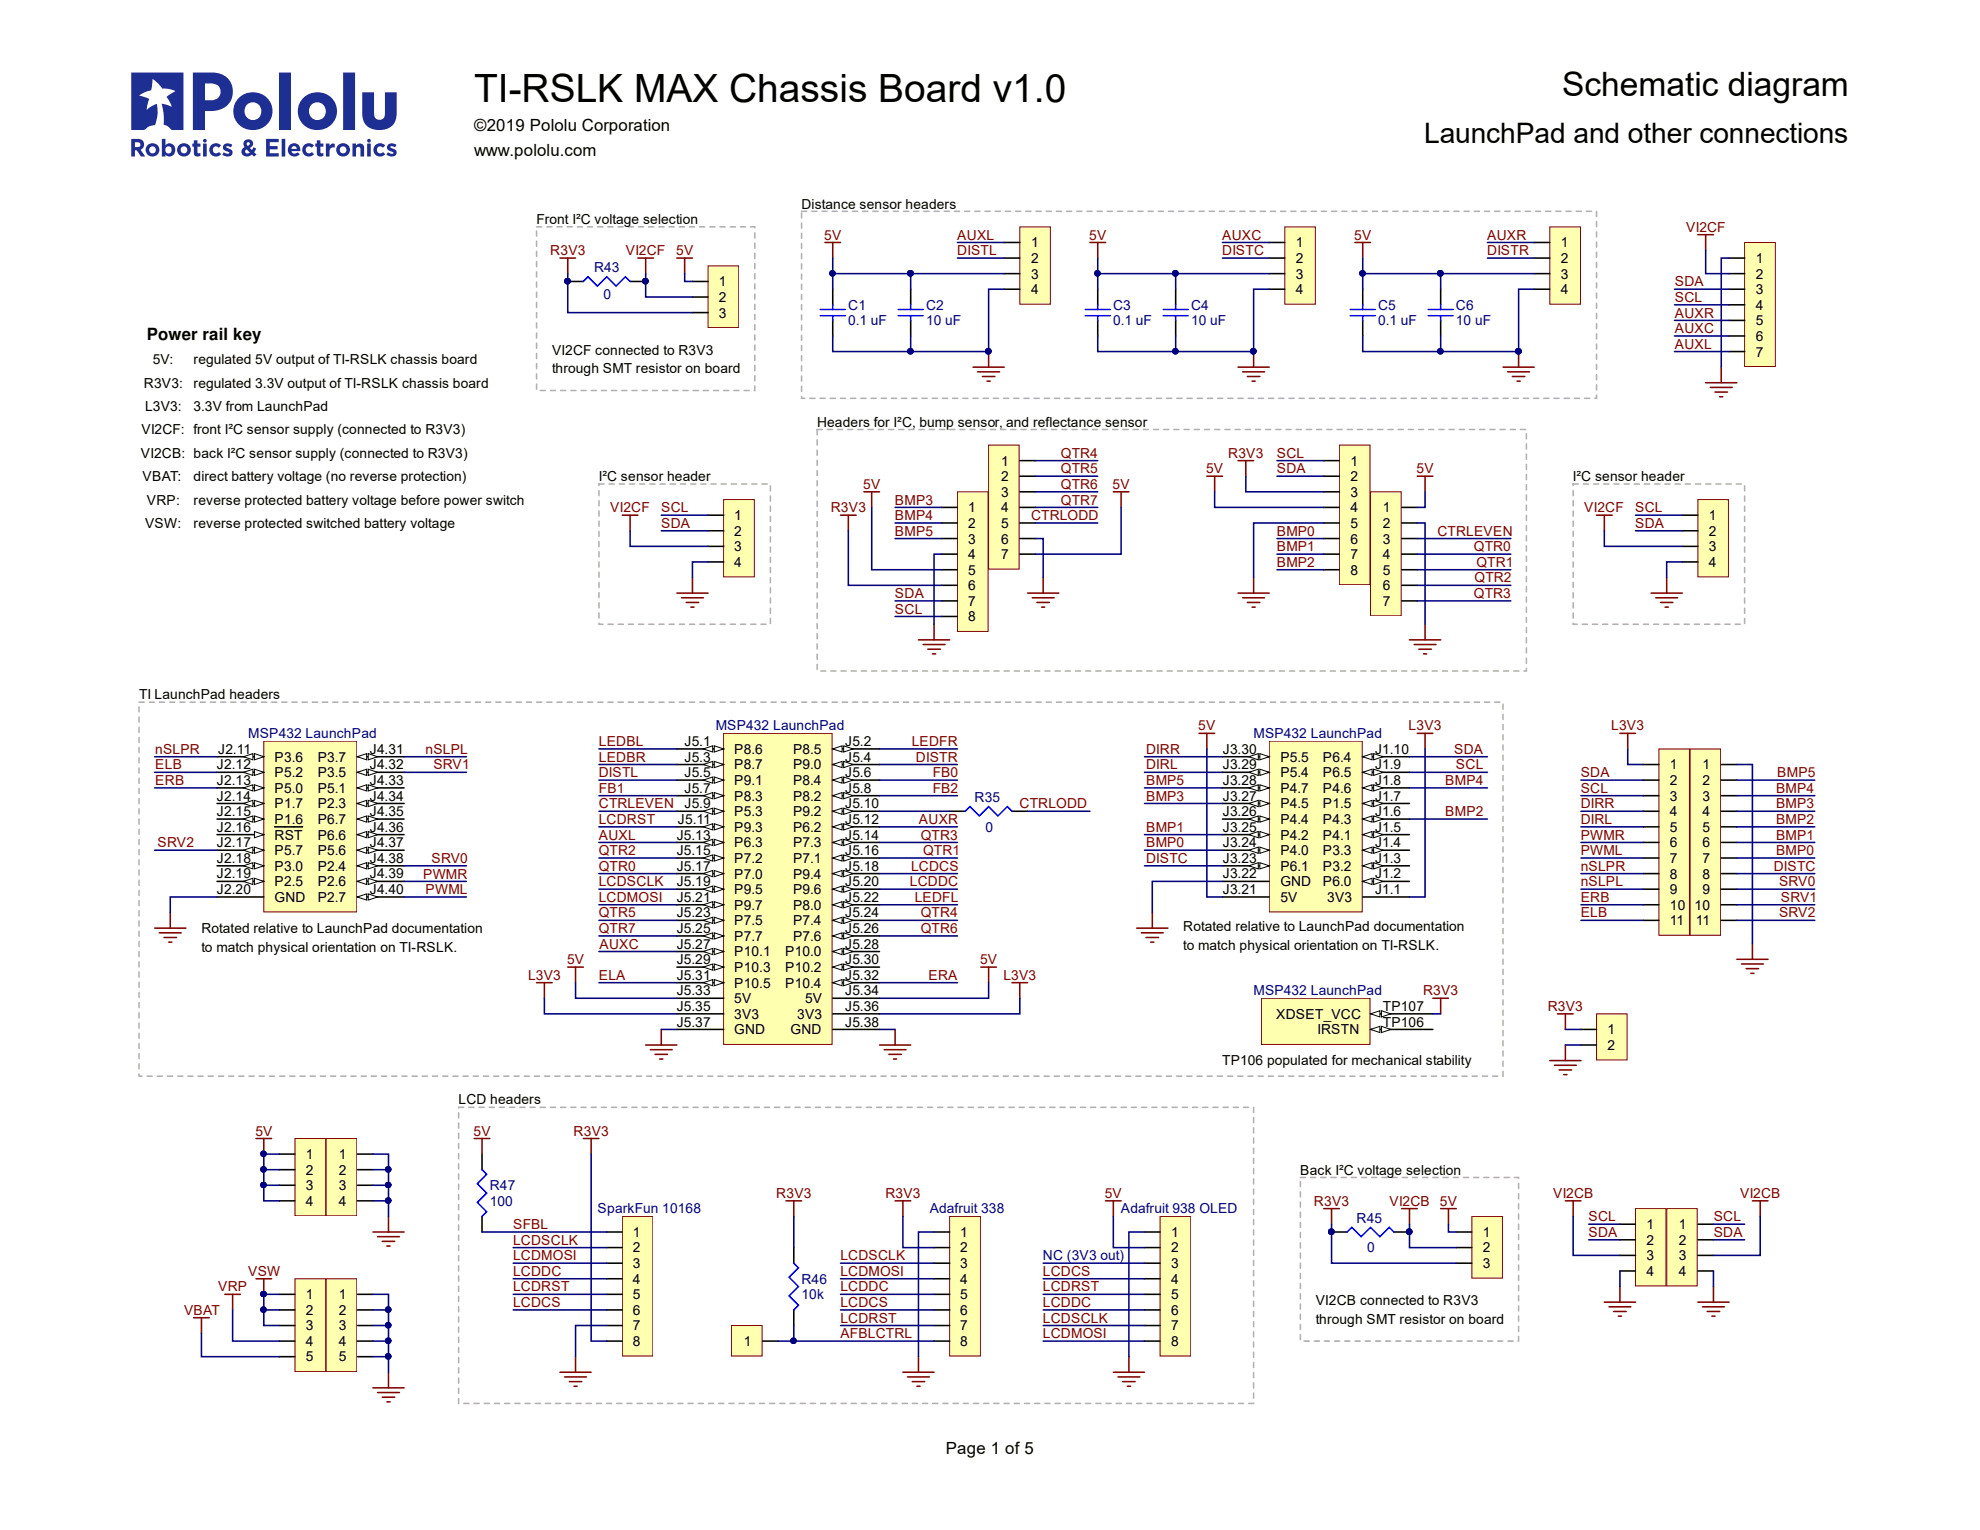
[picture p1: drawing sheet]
<svg xmlns="http://www.w3.org/2000/svg" width="279mm" height="216mm" viewBox="0 0 279 216" stroke-linecap="round" stroke-linejoin="round" font-family="sans-serif">
<defs><g id="words">
<text font-size="8.1" fill="#1e2f94" x="18.5" y="18.3">R</text>
<text font-size="5.5" x="66.9" y="14.4">TI-RSLK MAX Chassis Board v1.0</text>
<text font-size="4.7" x="220.4" y="13.6">Schematic diagram</text>
<text font-size="4" x="201" y="20.2">LaunchPad and other connections</text>
<g font-size="2.4">
<text x="66.9" y="18.5">©2019 Pololu Corporation</text>
<text x="66.9" y="22.1">www.pololu.com</text>
<text x="20.7" y="48">Power rail key</text>
<text x="133.5" y="205.2">Page 1 of 5</text>
</g>
<g font-size="1.9">
<text x="113.1" y="29.4">Distance sensor headers</text>
<text x="75.7" y="31.6">Front I²C voltage selection</text>
<text x="145.5" y="34.9">1</text>
<text x="182.9" y="34.9">1</text>
<text x="220.3" y="34.9">1</text>
<text x="101.4" y="40.4">1</text>
<text x="145.5" y="37.1">2</text>
<text x="145.5" y="39.3">3</text>
<text x="145.5" y="41.5">4</text>
<text x="182.9" y="37.1">2</text>
<text x="182.9" y="39.3">3</text>
<text x="182.9" y="41.5">4</text>
<text x="220.3" y="37.1">2</text>
<text x="220.3" y="39.3">3</text>
<text x="220.3" y="41.5">4</text>
<text x="247.7" y="37.1">1</text>
<text x="247.7" y="39.3">2</text>
<text x="247.7" y="41.5">3</text>
<text x="101.4" y="42.6">2</text>
<text x="101.4" y="44.8">3</text>
<text x="247.7" y="43.7">4</text>
<text x="247.7" y="45.9">5</text>
<text x="21.6" y="51.4">5V:</text>
<text x="27.3" y="51.4">regulated 5V output of TI-RSLK chassis board</text>
<text x="77.9" y="52.7">through SMT resistor on board</text>
<text x="77.9" y="50.1">VI2CF connected to R3V3</text>
<text x="247.7" y="48.1">6</text>
<text x="247.7" y="50.3">7</text>
<text x="20.3" y="54.7">R3V3:</text>
<text x="20.5" y="58">L3V3:</text>
<text x="27.3" y="58">3.3V from LaunchPad</text>
<text x="27.3" y="54.7">regulated 3.3V output of TI-RSLK chassis board</text>
<text x="19.9" y="64.6">VI2CB: back I²C sensor supply (connected to R3V3)</text>
<text x="20" y="61.3">VI2CF: front I²C sensor supply (connected to R3V3)</text>
<text x="115.3" y="60.2">Headers for I²C, bump sensor, and reflectance sensor</text>
<text x="141.3" y="65.7">1</text>
<text x="190.6" y="65.7">1</text>
<text x="20.1" y="67.9">VBAT:</text>
<text x="20.7" y="71.2">VRP:</text>
<text x="27.3" y="71.2">reverse protected battery voltage before power switch</text>
<text x="27.3" y="67.9">direct battery voltage (no reverse protection)</text>
<text x="84.5" y="67.9">I²C sensor header</text>
<text x="141.3" y="67.9">2</text>
<text x="141.3" y="70.1">3</text>
<text x="190.6" y="67.9">2</text>
<text x="190.6" y="70.1">3</text>
<text x="222" y="67.9">I²C sensor header</text>
<text x="20.5" y="74.5">VSW:</text>
<text x="27.3" y="74.5">reverse protected switched battery voltage</text>
<text x="103.6" y="73.4">1</text>
<text x="103.6" y="75.6">2</text>
<text x="103.6" y="77.8">3</text>
<text x="136.6" y="72.3">1</text>
<text x="136.6" y="74.5">2</text>
<text x="136.6" y="76.7">3</text>
<text x="141.3" y="72.3">4</text>
<text x="141.3" y="74.5">5</text>
<text x="141.3" y="76.7">6</text>
<text x="190.6" y="72.3">4</text>
<text x="190.6" y="74.5">5</text>
<text x="190.6" y="76.7">6</text>
<text x="195.1" y="72.3">1</text>
<text x="195.1" y="74.5">2</text>
<text x="195.1" y="76.7">3</text>
<text x="241.2" y="73.4">1</text>
<text x="241.2" y="75.6">2</text>
<text x="241.2" y="77.8">3</text>
<text x="103.6" y="80">4</text>
<text x="136.6" y="78.9">4</text>
<text x="136.6" y="81.1">5</text>
<text x="136.6" y="83.3">6</text>
<text x="141.3" y="78.9">7</text>
<text x="190.6" y="78.9">7</text>
<text x="190.6" y="81.1">8</text>
<text x="195.1" y="78.9">4</text>
<text x="195.1" y="81.1">5</text>
<text x="195.1" y="83.3">6</text>
<text x="241.2" y="80">4</text>
<text x="136.6" y="85.5">7</text>
<text x="136.6" y="87.7">8</text>
<text x="195.1" y="85.5">7</text>
<text x="19.6" y="98.7">TI LaunchPad headers</text>
<text x="30.8" y="106.4">J2.11</text>
<text x="38.7" y="107.5">P3.6</text>
<text x="44.8" y="107.5">P3.7</text>
<text x="52.2" y="106.4">J4.31</text>
<text x="96.6" y="105.3">J5.1</text>
<text x="96.6" y="107.5">J5.3</text>
<text x="103.6" y="106.4">P8.6</text>
<text x="111.9" y="106.4">P8.5</text>
<text x="119.3" y="107.5">J5.4</text>
<text x="119.3" y="105.3">J5.2</text>
<text x="172.6" y="106.4">J3.30</text>
<text x="180.7" y="107.5">P5.5</text>
<text x="186.7" y="107.5">P6.4</text>
<text x="194" y="106.4">J1.10</text>
<text x="30.6" y="108.6">J2.12</text>
<text x="30.6" y="110.8">J2.13</text>
<text x="30.6" y="113">J2.14</text>
<text x="38.7" y="109.7">P5.2</text>
<text x="38.7" y="111.9">P5.0</text>
<text x="44.8" y="109.7">P3.5</text>
<text x="44.8" y="111.9">P5.1</text>
<text x="52.2" y="108.6">J4.32</text>
<text x="52.2" y="110.8">J4.33</text>
<text x="52.2" y="113">J4.34</text>
<text x="96.6" y="109.7">J5.5</text>
<text x="96.6" y="111.9">J5.7</text>
<text x="103.6" y="108.6">P8.7</text>
<text x="103.6" y="110.8">P9.1</text>
<text x="103.6" y="113">P8.3</text>
<text x="111.9" y="113">P8.2</text>
<text x="111.9" y="110.8">P8.4</text>
<text x="111.9" y="108.6">P9.0</text>
<text x="119.3" y="111.9">J5.8</text>
<text x="119.3" y="109.7">J5.6</text>
<text x="172.6" y="113">J3.27</text>
<text x="172.6" y="110.8">J3.28</text>
<text x="172.6" y="108.6">J3.29</text>
<text x="180.7" y="111.9">P4.7</text>
<text x="180.7" y="109.7">P5.4</text>
<text x="186.7" y="111.9">P4.6</text>
<text x="186.7" y="109.7">P6.5</text>
<text x="194" y="113">J1.7</text>
<text x="194" y="110.8">J1.8</text>
<text x="194" y="108.6">J1.9</text>
<text x="235.7" y="108.6">1</text>
<text x="235.7" y="110.8">2</text>
<text x="235.7" y="113">3</text>
<text x="240.2" y="108.6">1</text>
<text x="240.2" y="110.8">2</text>
<text x="240.2" y="113">3</text>
<text x="30.6" y="117.4">J2.16</text>
<text x="30.6" y="115.2">J2.15</text>
<text x="30.6" y="119.6">J2.17</text>
<text x="38.7" y="114.1">P1.7</text>
<text x="38.7" y="116.3">P1.6</text>
<text x="38.7" y="118.5">RST</text>
<text x="44.8" y="114.1">P2.3</text>
<text x="44.8" y="116.3">P6.7</text>
<text x="44.8" y="118.5">P6.6</text>
<text x="52.2" y="115.2">J4.35</text>
<text x="52.2" y="117.4">J4.36</text>
<text x="52.2" y="119.6">J4.37</text>
<text x="95.5" y="118.5">J5.13</text>
<text x="95.7" y="116.3">J5.11</text>
<text x="96.6" y="114.1">J5.9</text>
<text x="103.6" y="115.2">P5.3</text>
<text x="103.6" y="117.4">P9.3</text>
<text x="103.6" y="119.6">P6.3</text>
<text x="111.9" y="119.6">P7.3</text>
<text x="111.9" y="117.4">P6.2</text>
<text x="111.9" y="115.2">P9.2</text>
<text x="119.3" y="118.5">J5.14</text>
<text x="119.3" y="116.3">J5.12</text>
<text x="119.3" y="114.1">J5.10</text>
<text x="172.6" y="119.6">J3.24</text>
<text x="172.6" y="117.4">J3.25</text>
<text x="172.6" y="115.2">J3.26</text>
<text x="180.7" y="118.5">P4.2</text>
<text x="180.7" y="116.3">P4.4</text>
<text x="180.7" y="114.1">P4.5</text>
<text x="186.7" y="118.5">P4.1</text>
<text x="186.7" y="116.3">P4.3</text>
<text x="186.7" y="114.1">P1.5</text>
<text x="194" y="119.6">J1.4</text>
<text x="194" y="117.4">J1.5</text>
<text x="194" y="115.2">J1.6</text>
<text x="235.7" y="115.2">4</text>
<text x="235.7" y="117.4">5</text>
<text x="235.7" y="119.6">6</text>
<text x="240.2" y="115.2">4</text>
<text x="240.2" y="117.4">5</text>
<text x="240.2" y="119.6">6</text>
<text x="30.6" y="121.8">J2.18</text>
<text x="30.6" y="124">J2.19</text>
<text x="38.7" y="120.7">P5.7</text>
<text x="38.7" y="122.9">P3.0</text>
<text x="38.7" y="125.1">P2.5</text>
<text x="44.8" y="120.7">P5.6</text>
<text x="44.8" y="122.9">P2.4</text>
<text x="44.8" y="125.1">P2.6</text>
<text x="52.2" y="121.8">J4.38</text>
<text x="52.2" y="124">J4.39</text>
<text x="95.5" y="120.7">J5.15</text>
<text x="95.5" y="122.9">J5.17</text>
<text x="95.5" y="125.1">J5.19</text>
<text x="103.6" y="121.8">P7.2</text>
<text x="103.6" y="124">P7.0</text>
<text x="111.9" y="124">P9.4</text>
<text x="111.9" y="121.8">P7.1</text>
<text x="119.3" y="125.1">J5.20</text>
<text x="119.3" y="122.9">J5.18</text>
<text x="119.3" y="120.7">J5.16</text>
<text x="172.6" y="124">J3.22</text>
<text x="172.6" y="121.8">J3.23</text>
<text x="180.7" y="125.1">GND</text>
<text x="180.7" y="122.9">P6.1</text>
<text x="180.7" y="120.7">P4.0</text>
<text x="186.7" y="125.1">P6.0</text>
<text x="186.7" y="122.9">P3.2</text>
<text x="186.7" y="120.7">P3.3</text>
<text x="194" y="124">J1.2</text>
<text x="194" y="121.8">J1.3</text>
<text x="235.7" y="121.8">7</text>
<text x="235.7" y="124">8</text>
<text x="240.2" y="121.8">7</text>
<text x="240.2" y="124">8</text>
<text x="28.4" y="131.7">Rotated relative to LaunchPad documentation</text>
<text x="30.6" y="126.2">J2.20</text>
<text x="38.7" y="127.3">GND</text>
<text x="44.8" y="127.3">P2.7</text>
<text x="52.2" y="126.2">J4.40</text>
<text x="95.5" y="127.3">J5.21</text>
<text x="95.5" y="129.5">J5.23</text>
<text x="95.5" y="131.7">J5.25</text>
<text x="103.6" y="126.2">P9.5</text>
<text x="103.6" y="128.4">P9.7</text>
<text x="103.6" y="130.6">P7.5</text>
<text x="111.9" y="130.6">P7.4</text>
<text x="111.9" y="128.4">P8.0</text>
<text x="111.9" y="126.2">P9.6</text>
<text x="119.3" y="131.7">J5.26</text>
<text x="119.3" y="129.5">J5.24</text>
<text x="119.3" y="127.3">J5.22</text>
<text x="167" y="131.4">Rotated relative to LaunchPad documentation</text>
<text x="172.6" y="126.2">J3.21</text>
<text x="180.7" y="127.3">5V</text>
<text x="187.3" y="127.3">3V3</text>
<text x="194" y="126.2">J1.1</text>
<text x="235.7" y="126.2">9</text>
<text x="235.7" y="128.4">10</text>
<text x="235.7" y="130.6">11</text>
<text x="239.1" y="128.4">10</text>
<text x="239.3" y="130.6">11</text>
<text x="240.2" y="126.2">9</text>
<text x="28.4" y="134.3">to match physical orientation on TI-RSLK.</text>
<text x="95.5" y="133.9">J5.27</text>
<text x="95.5" y="136.1">J5.29</text>
<text x="103.6" y="132.8">P7.7</text>
<text x="103.6" y="135">P10.1</text>
<text x="103.6" y="137.2">P10.3</text>
<text x="110.8" y="137.2">P10.2</text>
<text x="110.8" y="135">P10.0</text>
<text x="111.9" y="132.8">P7.6</text>
<text x="119.3" y="136.1">J5.30</text>
<text x="119.3" y="133.9">J5.28</text>
<text x="167" y="134.1">to match physical orientation on TI-RSLK.</text>
<text x="95.5" y="140.5">J5.33</text>
<text x="95.5" y="142.7">J5.35</text>
<text x="95.5" y="138.3">J5.31</text>
<text x="103.6" y="139.4">P10.5</text>
<text x="103.6" y="141.6">5V</text>
<text x="103.6" y="143.8">3V3</text>
<text x="110.8" y="139.4">P10.4</text>
<text x="112.5" y="143.8">3V3</text>
<text x="113.6" y="141.6">5V</text>
<text x="119.3" y="140.5">J5.34</text>
<text x="119.3" y="142.7">J5.36</text>
<text x="119.3" y="138.3">J5.32</text>
<text x="180.1" y="143.8">XDSET_VCC</text>
<text x="195.1" y="142.7">TP107</text>
<text x="95.5" y="144.9">J5.37</text>
<text x="103.6" y="146">GND</text>
<text x="111.6" y="146">GND</text>
<text x="119.3" y="144.9">J5.38</text>
<text x="185.9" y="146">IRSTN</text>
<text x="195.1" y="144.9">TP106</text>
<text x="226.9" y="146">1</text>
<text x="226.9" y="148.2">2</text>
<text x="64.7" y="155.8">LCD headers</text>
<text x="172.5" y="150.3">TP106 populated for mechanical stability</text>
<text x="43.1" y="163.5">1</text>
<text x="43.1" y="165.7">2</text>
<text x="43.1" y="167.9">3</text>
<text x="47.8" y="163.5">1</text>
<text x="47.8" y="165.7">2</text>
<text x="47.8" y="167.9">3</text>
<text x="183.5" y="165.7">Back I²C voltage selection</text>
<text x="43.1" y="170.1">4</text>
<text x="47.8" y="170.1">4</text>
<text x="232.4" y="173.4">1</text>
<text x="236.9" y="173.4">1</text>
<text x="89.3" y="174.5">1</text>
<text x="89.3" y="176.7">2</text>
<text x="89.3" y="178.9">3</text>
<text x="135.5" y="174.5">1</text>
<text x="135.5" y="176.7">2</text>
<text x="135.5" y="178.9">3</text>
<text x="165.3" y="174.5">1</text>
<text x="165.3" y="176.7">2</text>
<text x="165.3" y="178.9">3</text>
<text x="209.3" y="174.5">1</text>
<text x="209.3" y="176.7">2</text>
<text x="209.3" y="178.9">3</text>
<text x="232.4" y="175.6">2</text>
<text x="232.4" y="177.8">3</text>
<text x="236.9" y="175.6">2</text>
<text x="236.9" y="177.8">3</text>
<text x="43.1" y="183.3">1</text>
<text x="43.1" y="185.5">2</text>
<text x="47.8" y="183.3">1</text>
<text x="47.8" y="185.5">2</text>
<text x="89.3" y="181.1">4</text>
<text x="89.3" y="183.3">5</text>
<text x="89.3" y="185.5">6</text>
<text x="135.5" y="181.1">4</text>
<text x="135.5" y="183.3">5</text>
<text x="135.5" y="185.5">6</text>
<text x="165.3" y="181.1">4</text>
<text x="165.3" y="183.3">5</text>
<text x="165.3" y="185.5">6</text>
<text x="185.7" y="184.2">VI2CB connected to R3V3</text>
<text x="232.4" y="180">4</text>
<text x="236.9" y="180">4</text>
<text x="43.1" y="189.9">4</text>
<text x="43.1" y="187.7">3</text>
<text x="47.8" y="189.9">4</text>
<text x="47.8" y="187.7">3</text>
<text x="89.3" y="187.7">7</text>
<text x="89.3" y="189.9">8</text>
<text x="105" y="189.9">1</text>
<text x="135.5" y="187.7">7</text>
<text x="135.5" y="189.9">8</text>
<text x="165.3" y="187.7">7</text>
<text x="165.3" y="189.9">8</text>
<text x="185.7" y="186.9">through SMT resistor on board</text>
<text x="43.1" y="192.1">5</text>
<text x="47.8" y="192.1">5</text>
</g>
<g font-size="1.9" fill="#800000">
<text x="116.3" y="33.8">5V</text>
<text x="135.1" y="33.8">AUXL</text>
<text x="153.7" y="33.8">5V</text>
<text x="172.5" y="33.8">AUXC</text>
<text x="191.1" y="33.8">5V</text>
<text x="209.9" y="33.8">AUXR</text>
<text x="237.9" y="32.7">VI2CF</text>
<text x="77.6" y="36">R3V3</text>
<text x="88.3" y="36">VI2CF</text>
<text x="95.4" y="36">5V</text>
<text x="135.1" y="36">DISTL</text>
<text x="172.5" y="36">DISTC</text>
<text x="209.9" y="36">DISTR</text>
<text x="236.3" y="40.4">SDA</text>
<text x="236.3" y="47">AUXC</text>
<text x="236.3" y="44.8">AUXR</text>
<text x="236.3" y="42.6">SCL</text>
<text x="236.3" y="49.2">AUXL</text>
<text x="149.7" y="64.6">QTR4</text>
<text x="173.3" y="64.6">R3V3</text>
<text x="180.2" y="64.6">SCL</text>
<text x="121.8" y="69">5V</text>
<text x="126.3" y="71.2">BMP3</text>
<text x="149.7" y="66.8">QTR5</text>
<text x="149.7" y="69">QTR6</text>
<text x="149.7" y="71.2">QTR7</text>
<text x="157" y="69">5V</text>
<text x="170.2" y="66.8">5V</text>
<text x="180.2" y="66.8">SDA</text>
<text x="199.9" y="66.8">5V</text>
<text x="86.1" y="72.3">VI2CF</text>
<text x="93.3" y="74.5">SDA</text>
<text x="93.3" y="72.3">SCL</text>
<text x="117.2" y="72.3">R3V3</text>
<text x="126.3" y="73.4">BMP4</text>
<text x="126.3" y="75.6">BMP5</text>
<text x="145.5" y="73.4">CTRLODD</text>
<text x="180.2" y="75.6">BMP0</text>
<text x="180.2" y="77.8">BMP1</text>
<text x="202.8" y="75.6">CTRLEVEN</text>
<text x="208" y="77.8">QTR0</text>
<text x="223.6" y="72.3">VI2CF</text>
<text x="230.7" y="74.5">SDA</text>
<text x="230.7" y="72.3">SCL</text>
<text x="180.2" y="80">BMP2</text>
<text x="208.1" y="82.2">QTR2</text>
<text x="208.3" y="80">QTR1</text>
<text x="126.3" y="84.4">SDA</text>
<text x="126.3" y="86.6">SCL</text>
<text x="208" y="84.4">QTR3</text>
<text x="21.9" y="106.4">nSLPR</text>
<text x="60.1" y="106.4">nSLPL</text>
<text x="84.5" y="105.3">LEDBL</text>
<text x="84.5" y="107.5">LEDBR</text>
<text x="128.7" y="105.3">LEDFR</text>
<text x="129.2" y="107.5">DISTR</text>
<text x="161.7" y="106.4">DIRR</text>
<text x="169.1" y="103.1">5V</text>
<text x="198.8" y="103.1">L3V3</text>
<text x="205.2" y="106.4">SDA</text>
<text x="227.4" y="103.1">L3V3</text>
<text x="21.9" y="110.8">ERB</text>
<text x="21.9" y="108.6">ELB</text>
<text x="61.2" y="108.6">SRV1</text>
<text x="84.5" y="109.7">DISTL</text>
<text x="84.5" y="111.9">FB1</text>
<text x="131.6" y="109.7">FB0</text>
<text x="131.6" y="111.9">FB2</text>
<text x="161.7" y="113">BMP3</text>
<text x="161.7" y="110.8">BMP5</text>
<text x="161.7" y="108.6">DIRL</text>
<text x="203.9" y="110.8">BMP4</text>
<text x="205.5" y="108.6">SCL</text>
<text x="223" y="109.7">SDA</text>
<text x="223" y="111.9">SCL</text>
<text x="250.6" y="111.9">BMP4</text>
<text x="250.8" y="109.7">BMP5</text>
<text x="22.2" y="119.6">SRV2</text>
<text x="84.5" y="118.5">AUXL</text>
<text x="84.5" y="116.3">LCDRST</text>
<text x="84.5" y="114.1">CTRLEVEN</text>
<text x="129.7" y="116.3">AUXR</text>
<text x="129.9" y="118.5">QTR3</text>
<text x="143.9" y="114.1">CTRLODD</text>
<text x="161.7" y="119.6">BMP0</text>
<text x="161.7" y="117.4">BMP1</text>
<text x="203.9" y="115.2">BMP2</text>
<text x="223" y="118.5">PWMR</text>
<text x="223" y="116.3">DIRL</text>
<text x="223" y="114.1">DIRR</text>
<text x="250.6" y="118.5">BMP1</text>
<text x="250.6" y="116.3">BMP2</text>
<text x="250.6" y="114.1">BMP3</text>
<text x="59.7" y="124">PWMR</text>
<text x="60.9" y="121.8">SRV0</text>
<text x="84.5" y="125.1">LCDSCLK</text>
<text x="84.5" y="122.9">QTR0</text>
<text x="84.5" y="120.7">QTR2</text>
<text x="128.4" y="125.1">LCDDC</text>
<text x="128.6" y="122.9">LCDCS</text>
<text x="130.3" y="120.7">QTR1</text>
<text x="161.7" y="121.8">DISTC</text>
<text x="223" y="120.7">PWML</text>
<text x="223" y="125.1">nSLPL</text>
<text x="223" y="122.9">nSLPR</text>
<text x="250.3" y="122.9">DISTC</text>
<text x="250.6" y="120.7">BMP0</text>
<text x="251" y="125.1">SRV0</text>
<text x="60.1" y="126.2">PWML</text>
<text x="84.5" y="127.3">LCDMOSI</text>
<text x="84.5" y="129.5">QTR5</text>
<text x="84.5" y="131.7">QTR7</text>
<text x="129.1" y="127.3">LEDFL</text>
<text x="129.9" y="129.5">QTR4</text>
<text x="129.9" y="131.7">QTR6</text>
<text x="223" y="127.3">ERB</text>
<text x="223" y="129.5">ELB</text>
<text x="251" y="129.5">SRV2</text>
<text x="251.3" y="127.3">SRV1</text>
<text x="80" y="136.1">5V</text>
<text x="84.6" y="133.9">AUXC</text>
<text x="138.3" y="136.1">5V</text>
<text x="74.5" y="138.3">L3V3</text>
<text x="84.5" y="138.3">ELA</text>
<text x="131" y="138.3">ERA</text>
<text x="141.6" y="138.3">L3V3</text>
<text x="200.8" y="140.5">R3V3</text>
<text x="218.4" y="142.7">R3V3</text>
<text x="36" y="160.2">5V</text>
<text x="66.8" y="160.2">5V</text>
<text x="80.9" y="160.2">R3V3</text>
<text x="72.4" y="173.4">SFBL</text>
<text x="109.5" y="169">R3V3</text>
<text x="124.9" y="169">R3V3</text>
<text x="155.9" y="169">5V</text>
<text x="185.4" y="170.1">R3V3</text>
<text x="196.1" y="170.1">VI2CB</text>
<text x="203.2" y="170.1">5V</text>
<text x="219.2" y="169">VI2CB</text>
<text x="224.1" y="172.3">SCL</text>
<text x="241.8" y="172.3">SCL</text>
<text x="245.5" y="169">VI2CB</text>
<text x="72.4" y="177.8">LCDMOSI</text>
<text x="72.4" y="175.6">LCDSCLK</text>
<text x="118.6" y="177.8">LCDSCLK</text>
<text x="224.1" y="174.5">SDA</text>
<text x="241.8" y="174.5">SDA</text>
<text x="26" y="185.5">VBAT</text>
<text x="30.8" y="182.2">VRP</text>
<text x="35" y="180">VSW</text>
<text x="72.4" y="184.4">LCDCS</text>
<text x="72.4" y="182.2">LCDRST</text>
<text x="72.4" y="180">LCDDC</text>
<text x="118.6" y="184.4">LCDCS</text>
<text x="118.6" y="182.2">LCDDC</text>
<text x="118.6" y="180">LCDMOSI</text>
<text x="147.2" y="180">LCDCS</text>
<text x="147.2" y="182.2">LCDRST</text>
<text x="147.2" y="184.4">LCDDC</text>
<text x="118.6" y="188.8">AFBLCTRL</text>
<text x="118.6" y="186.6">LCDRST</text>
<text x="147.2" y="188.8">LCDMOSI</text>
<text x="147.2" y="186.6">LCDSCLK</text>
</g>
<g font-size="1.9" fill="#000080">
<text x="83.8" y="38.4">R43</text>
<text x="85.2" y="42.2">0</text>
<text x="119.7" y="45.9">0.1 uF</text>
<text x="119.7" y="43.7">C1</text>
<text x="130.7" y="45.9">10 uF</text>
<text x="130.7" y="43.7">C2</text>
<text x="157.1" y="45.9">0.1 uF</text>
<text x="157.1" y="43.7">C3</text>
<text x="168.1" y="45.9">10 uF</text>
<text x="168.1" y="43.7">C4</text>
<text x="194.5" y="45.9">0.1 uF</text>
<text x="194.5" y="43.7">C5</text>
<text x="205.5" y="45.9">10 uF</text>
<text x="205.5" y="43.7">C6</text>
<text x="35" y="104.2">MSP432 LaunchPad</text>
<text x="101" y="103.1">MSP432 LaunchPad</text>
<text x="176.9" y="104.2">MSP432 LaunchPad</text>
<text x="137.5" y="113.1">R35</text>
<text x="139.1" y="117.4">0</text>
<text x="176.9" y="140.5">MSP432 LaunchPad</text>
<text x="69.1" y="167.9">R47</text>
<text x="69.1" y="170.1">100</text>
<text x="84.3" y="171.2">SparkFun 10168</text>
<text x="131.2" y="171.2">Adafruit 338</text>
<text x="158.2" y="171.2">Adafruit 938 OLED</text>
<text x="191.4" y="172.6">R45</text>
<text x="147.2" y="177.8">NC (3V3 out)</text>
<text x="192.9" y="176.7">0</text>
<text x="113.1" y="183.3">10k</text>
<text x="113.1" y="181.1">R46</text>
</g>
<g font-size="1.4" fill="#000080">
<text x="79.4" y="39.8">PIR4301</text>
<text x="88.2" y="39.8">PIR4302</text>
<text x="187.3" y="174.2">PIR4501</text>
<text x="196.1" y="174.2">PIR4502</text>
</g>
</g></defs>
<g fill="none" stroke="#800000" stroke-width=".22">
<path d="M169.2 103.5h2.2M170.3 103.5v2.2M200 103.5h2.2M201.1 103.5v2.2M21.8 131h4.4M22.5 131.6h3.1M23.1 132.3h1.8M23.8 132.9h.4M24 128.8v2.2M75.7 138.7h2.2M76.8 138.7v2.2M80.1 136.5h2.2"/>
<path d="M81.2 136.5v2.2M138.4 136.5h2.2M139.5 136.5v2.2M142.8 138.7h2.2M143.9 138.7v2.2M160.4 131h4.4M161.1 131.6h3M161.7 132.3h1.8M162.4 132.9h.4M162.6 128.8v2.2M91.1 147.5h4.4M91.8 148.1h3.1"/>
<path d="M92.4 148.8h1.8M93.1 149.4h.4M93.3 145.3v2.2M124.1 147.5h4.4M124.8 148.1h3M125.4 148.8h1.8M126.1 149.4h.4M126.3 145.3v2.2M202.2 140.9h2.2M203.3 140.9v2.2"/>
</g>
<path d="M139.5 62.8h4.3v17.5h-4.3z" fill="#ffffb0"/>
<path d="M139.5 62.8h4.3v17.5h-4.3z" fill="none" stroke="#800000" stroke-width=".14"/>
<path d="M143.9 65h2.2M143.9 67.2h2.2M143.9 71.6h2.2M143.9 69.4h2.2M143.9 73.8h2.2M143.9 76h2.2M143.9 78.2h2.2" fill="none" stroke="#000" stroke-width=".22"/>
<path d="M193.4 69.4h4.3v17.5h-4.3z" fill="#ffffb0"/>
<path d="M193.4 69.4h4.3v17.5h-4.3z" fill="none" stroke="#800000" stroke-width=".14"/>
<path d="M197.8 71.6h2.2M197.8 73.8h2.2M197.8 78.2h2.2M197.8 76h2.2M197.8 80.4h2.2M197.8 82.6h2.2M197.8 84.8h2.2" fill="none" stroke="#000" stroke-width=".22"/>
<g fill="none" stroke="#800000" stroke-width=".22">
<path d="M137.3 51.8h4.4M138 52.5h3M138.6 53.1h1.8M139.3 53.8h.4M139.5 49.6v2.2M157.1 69.4h2.2M158.2 69.4v2.2M170.3 67.2h2.2M171.4 67.2v2.2M200 67.2h2.2M201.1 67.2v2.2M145 83.7h4.4"/>
<path d="M145.7 84.4h3M146.3 85h1.8M147 85.7h.4M147.2 81.5v2.2M174.7 83.7h4.4M175.4 84.4h3M176 85h1.8M176.7 85.7h.4M176.9 81.5v2.2M198.9 90.3h4.4M199.6 90.9h3M200.2 91.6h1.8"/>
<path d="M200.9 92.3h.4M201.1 88.1v2.2"/>
</g>
<circle cx="139.5" cy="49.6" r=".4" fill="#000080"/>
<circle cx="139.5" cy="49.6" r=".4" fill="none" stroke="#000080" stroke-width=".14"/>
<path d="M116.4 34.2h2.2M117.5 34.2v2.2M239.6 33.1h2.2M240.7 33.1v2.2M240.7 54h4.4M241.3 54.7h3.1M242 55.3h1.8M242.7 56h.4M242.9 51.8v2.2" fill="none" stroke="#800000" stroke-width=".22"/>
<path d="M134 171.7h4.3v19.7h-4.3z" fill="#ffffb0"/>
<path d="M134 171.7h4.3v19.7h-4.3z" fill="none" stroke="#800000" stroke-width=".14"/>
<path d="M128.5 40.8v2.2M128.5 45.2v2.2M131.8 173.9h2.2M131.8 176h2.2M131.8 178.2h2.2M131.8 180.4h2.2M131.8 182.6h2.2M131.8 184.8h2.2M131.8 187h2.2M131.8 189.2h2.2" fill="none" stroke="#000" stroke-width=".22"/>
<path d="M126.3 169.5h2.2M127.4 169.5v2.2M127.4 193.6h4.4M128.1 194.3h3M128.7 195h1.8M129.4 195.6h.4M129.6 191.4v2.2" fill="none" stroke="#800000" stroke-width=".22"/>
<path d="M126.7 43.7h3.6M126.7 44.6h3.6M128.5 43v.7M128.5 44.6v.6" fill="none" stroke="#00f" stroke-width=".22"/>
<path d="M230.8 170.6h4.3v10.9h-4.3z" fill="#ffffb0"/>
<path d="M230.8 170.6h4.3v10.9h-4.3z" fill="none" stroke="#800000" stroke-width=".14"/>
<path d="M228.6 172.8h2.2M228.6 175h2.2M228.6 177.1h2.2M228.6 179.3h2.2" fill="none" stroke="#000" stroke-width=".22"/>
<path d="M220.9 169.5h2.2M222 169.5v2.2M226.4 183.7h4.4M227 184.4h3.1M227.7 185.1h1.8M228.4 185.7h.4M228.6 181.5v2.2" fill="none" stroke="#800000" stroke-width=".22"/>
<path d="M102.1 70.5h4.3v10.9h-4.3z" fill="#ffffb0"/>
<path d="M102.1 70.5h4.3v10.9h-4.3z" fill="none" stroke="#800000" stroke-width=".14"/>
<path d="M117.5 40.8v2.2M117.5 45.2v2.2M99.9 72.7h2.2M99.9 74.9h2.2M99.9 77.1h2.2M99.9 79.3h2.2" fill="none" stroke="#000" stroke-width=".22"/>
<path d="M87.8 72.7h2.2M88.9 72.7v2.2M95.5 83.7h4.4M96.2 84.4h3.1M96.8 85h1.8M97.5 85.7h.4M97.7 81.5v2.2" fill="none" stroke="#800000" stroke-width=".22"/>
<path d="M115.7 43.7h3.6M115.7 44.6h3.6M117.5 43v.7M117.5 44.6v.6" fill="none" stroke="#00f" stroke-width=".22"/>
<path d="M239.6 70.5h4.3v10.9h-4.3z" fill="#ffffb0"/>
<path d="M239.6 70.5h4.3v10.9h-4.3z" fill="none" stroke="#800000" stroke-width=".14"/>
<path d="M237.4 72.7h2.2M237.4 74.9h2.2M237.4 77.1h2.2M237.4 79.3h2.2" fill="none" stroke="#000" stroke-width=".22"/>
<path d="M225.3 72.7h2.2M226.4 72.7v2.2M233 83.7h4.4M233.6 84.4h3.1M234.3 85h1.8M235 85.7h.4M235.2 81.5v2.2" fill="none" stroke="#800000" stroke-width=".22"/>
<path d="M143.9 32h4.3v10.9h-4.3z" fill="#ffffb0"/>
<path d="M143.9 32h4.3v10.9h-4.3z" fill="none" stroke="#800000" stroke-width=".14"/>
<path d="M141.7 34.2h2.2M141.7 36.4h2.2M141.7 38.6h2.2M141.7 40.8h2.2" fill="none" stroke="#000" stroke-width=".22"/>
<path d="M174.7 51.8h4.4M175.4 52.5h3M176 53.1h1.8M176.7 53.8h.4M176.9 49.6v2.2" fill="none" stroke="#800000" stroke-width=".22"/>
<circle cx="176.9" cy="49.6" r=".4" fill="#000080"/>
<circle cx="176.9" cy="49.6" r=".4" fill="none" stroke="#000080" stroke-width=".14"/>
<path d="M153.8 34.2h2.2M154.9 34.2v2.2" fill="none" stroke="#800000" stroke-width=".22"/>
<path d="M154.9 40.8v2.2M154.9 45.2v2.2M165.9 40.8v2.2M165.9 45.2v2.2" fill="none" stroke="#000" stroke-width=".22"/>
<path d="M153.1 43.7h3.6M153.1 44.6h3.6M154.9 43v.7M154.9 44.6v.6M164.1 43.7h3.6M164.1 44.6h3.6M165.9 43v.7M165.9 44.6v.6" fill="none" stroke="#00f" stroke-width=".22"/>
<path d="M181.3 32h4.3v10.9h-4.3z" fill="#ffffb0"/>
<path d="M181.3 32h4.3v10.9h-4.3z" fill="none" stroke="#800000" stroke-width=".14"/>
<path d="M179.1 34.2h2.2M179.1 36.4h2.2M179.1 38.6h2.2M179.1 40.8h2.2" fill="none" stroke="#000" stroke-width=".22"/>
<path d="M212.1 51.8h4.4M212.8 52.5h3M213.4 53.1h1.8M214.1 53.8h.4M214.3 49.6v2.2" fill="none" stroke="#800000" stroke-width=".22"/>
<circle cx="214.3" cy="49.6" r=".4" fill="#000080"/>
<circle cx="214.3" cy="49.6" r=".4" fill="none" stroke="#000080" stroke-width=".14"/>
<path d="M191.2 34.2h2.2M192.3 34.2v2.2" fill="none" stroke="#800000" stroke-width=".22"/>
<path d="M192.3 40.8v2.2M192.3 45.2v2.2M203.3 40.8v2.2M203.3 45.2v2.2" fill="none" stroke="#000" stroke-width=".22"/>
<path d="M190.5 43.7h3.6M190.5 44.6h3.6M192.3 43v.7M192.3 44.6v.6M201.5 43.7h3.6M201.5 44.6h3.6M203.3 43v.7M203.3 44.6v.6" fill="none" stroke="#00f" stroke-width=".22"/>
<path d="M218.7 32h4.3v10.9h-4.3z" fill="#ffffb0"/>
<path d="M218.7 32h4.3v10.9h-4.3z" fill="none" stroke="#800000" stroke-width=".14"/>
<path d="M216.5 34.2h2.2M216.5 36.4h2.2M216.5 38.6h2.2M216.5 40.8h2.2" fill="none" stroke="#000" stroke-width=".22"/>
<path d="M163.7 171.7h4.3v19.7h-4.3z" fill="#ffffb0"/>
<path d="M163.7 171.7h4.3v19.7h-4.3z" fill="none" stroke="#800000" stroke-width=".14"/>
<path d="M134 114.5h2.2M142.8 114.5h2.2M161.5 173.9h2.2M161.5 176h2.2M161.5 178.2h2.2M161.5 180.4h2.2M161.5 182.6h2.2M161.5 184.8h2.2M161.5 187h2.2M161.5 189.2h2.2" fill="none" stroke="#000" stroke-width=".22"/>
<g fill="none" stroke="#800000" stroke-width=".22">
<path d="M228.6 103.5h2.2M229.7 103.5v2.2M245.1 135.4h4.4M245.7 136h3.1M246.4 136.7h1.8M247.1 137.3h.4M247.3 133.2v2.2M156 169.5h2.2M157.1 169.5v2.2M157.1 193.6h4.4M157.8 194.3h3M158.4 195h1.8"/>
<path d="M159.1 195.6h.4M159.3 191.4v2.2"/>
</g>
<path d="M136.2 114.5l.7-.7 1.3 1.3 1.3-1.3 1.3 1.3 1.3-1.3 .7 .7" fill="none" stroke="#00f" stroke-width=".22"/>
<path d="M235.2 170.6h4.3v10.9h-4.3z" fill="#ffffb0"/>
<path d="M235.2 170.6h4.3v10.9h-4.3z" fill="none" stroke="#800000" stroke-width=".14"/>
<path d="M239.6 172.8h2.2M239.6 175h2.2M239.6 177.1h2.2M239.6 179.3h2.2" fill="none" stroke="#000" stroke-width=".22"/>
<path d="M247.3 169.5h2.2M248.4 169.5v2.2M239.6 183.7h4.4M240.2 184.4h3.1M240.9 185.1h1.8M241.6 185.7h.4M241.8 181.5v2.2" fill="none" stroke="#800000" stroke-width=".22"/>
<path d="M99.9 37.5h4.3v8.7h-4.3z" fill="#ffffb0"/>
<path d="M99.9 37.5h4.3v8.7h-4.3z" fill="none" stroke="#800000" stroke-width=".14"/>
<path d="M97.7 39.7h2.2M97.7 41.9h2.2M97.7 44.1h2.2M68 162.9v2.2M68 171.7v2.2M112 176v2.2M112 184.8v2.2" fill="none" stroke="#000" stroke-width=".22"/>
<path d="M118.6 72.7h2.2M119.7 72.7v2.2M174.7 65h2.2M175.8 65v2.2M110.9 169.5h2.2M112 169.5v2.2" fill="none" stroke="#800000" stroke-width=".22"/>
<path d="M68 165.1l.7 .6-1.3 1.3 1.3 1.4-1.3 1.3 1.3 1.3-.7 .7M112 178.2l.7 .7-1.3 1.3 1.3 1.3-1.3 1.4 1.3 1.3-.7 .6" fill="none" stroke="#00f" stroke-width=".22"/>
<path d="M179.1 104.6h13.1v24.1h-13.1z" fill="#ffffb0"/>
<path d="M179.1 104.6h13.1v24.1h-13.1z" fill="none" stroke="#800000" stroke-width=".14"/>
<path d="M192.3 126.6h6.6M192.3 124.4h6.6" fill="none" stroke="#000" stroke-width=".22"/>
<path d="M192.3 124.4l1.3-.5v.9z" fill="#fff"/>
<path d="M192.3 124.4l1.3-.5v.9z" fill="none" stroke="#000" stroke-width=".14"/>
<path d="M193.8 123.9l1.4 .5-1.4 .4z" fill="#fff"/>
<path d="M193.8 123.9l1.4 .5-1.4 .4z" fill="none" stroke="#000" stroke-width=".14"/>
<path d="M192.3 122.2h6.6" fill="none" stroke="#000" stroke-width=".22"/>
<path d="M192.3 122.2l1.3-.5v.9z" fill="#fff"/>
<path d="M192.3 122.2l1.3-.5v.9z" fill="none" stroke="#000" stroke-width=".14"/>
<path d="M193.8 121.7l1.4 .5-1.4 .4z" fill="#fff"/>
<path d="M193.8 121.7l1.4 .5-1.4 .4z" fill="none" stroke="#000" stroke-width=".14"/>
<path d="M192.3 120h6.6" fill="none" stroke="#000" stroke-width=".22"/>
<path d="M192.3 120l1.3-.5v.9z" fill="#fff"/>
<path d="M192.3 120l1.3-.5v.9z" fill="none" stroke="#000" stroke-width=".14"/>
<path d="M193.8 119.5l1.4 .5-1.4 .4z" fill="#fff"/>
<path d="M193.8 119.5l1.4 .5-1.4 .4z" fill="none" stroke="#000" stroke-width=".14"/>
<path d="M192.3 117.8h6.6" fill="none" stroke="#000" stroke-width=".22"/>
<path d="M192.3 117.8l1.3-.5v.9z" fill="#fff"/>
<path d="M192.3 117.8l1.3-.5v.9z" fill="none" stroke="#000" stroke-width=".14"/>
<path d="M193.8 117.3l1.4 .5-1.4 .4z" fill="#fff"/>
<path d="M193.8 117.3l1.4 .5-1.4 .4z" fill="none" stroke="#000" stroke-width=".14"/>
<path d="M192.3 115.6h6.6" fill="none" stroke="#000" stroke-width=".22"/>
<path d="M192.3 115.6l1.3-.5v.9z" fill="#fff"/>
<path d="M192.3 115.6l1.3-.5v.9z" fill="none" stroke="#000" stroke-width=".14"/>
<path d="M193.8 115.1l1.4 .5-1.4 .4z" fill="#fff"/>
<path d="M193.8 115.1l1.4 .5-1.4 .4z" fill="none" stroke="#000" stroke-width=".14"/>
<path d="M192.3 113.4h6.6" fill="none" stroke="#000" stroke-width=".22"/>
<path d="M192.3 113.4l1.3-.5v.9z" fill="#fff"/>
<path d="M192.3 113.4l1.3-.5v.9z" fill="none" stroke="#000" stroke-width=".14"/>
<path d="M193.8 112.9l1.4 .5-1.4 .4z" fill="#fff"/>
<path d="M193.8 112.9l1.4 .5-1.4 .4z" fill="none" stroke="#000" stroke-width=".14"/>
<path d="M192.3 111.2h6.6" fill="none" stroke="#000" stroke-width=".22"/>
<path d="M192.3 111.2l1.3-.5v.9z" fill="#fff"/>
<path d="M192.3 111.2l1.3-.5v.9z" fill="none" stroke="#000" stroke-width=".14"/>
<path d="M193.8 110.7l1.4 .5-1.4 .4z" fill="#fff"/>
<path d="M193.8 110.7l1.4 .5-1.4 .4z" fill="none" stroke="#000" stroke-width=".14"/>
<path d="M192.3 109h6.6" fill="none" stroke="#000" stroke-width=".22"/>
<path d="M192.3 109l1.3-.5v.9z" fill="#fff"/>
<path d="M192.3 109l1.3-.5v.9z" fill="none" stroke="#000" stroke-width=".14"/>
<path d="M193.8 108.5l1.4 .5-1.4 .4z" fill="#fff"/>
<path d="M193.8 108.5l1.4 .5-1.4 .4z" fill="none" stroke="#000" stroke-width=".14"/>
<path d="M192.3 106.8h6.6" fill="none" stroke="#000" stroke-width=".22"/>
<path d="M192.3 106.8l1.3-.5v.9z" fill="#fff"/>
<path d="M192.3 106.8l1.3-.5v.9z" fill="none" stroke="#000" stroke-width=".14"/>
<path d="M193.8 106.3l1.4 .5-1.4 .4z" fill="#fff"/>
<path d="M193.8 106.3l1.4 .5-1.4 .4z" fill="none" stroke="#000" stroke-width=".14"/>
<path d="M172.5 126.6h6.6M172.5 124.4h6.6M172.5 122.2h6.6" fill="none" stroke="#000" stroke-width=".22"/>
<path d="M177.8 121.7l1.3 .5-1.3 .4z" fill="#fff"/>
<path d="M177.8 121.7l1.3 .5-1.3 .4z" fill="none" stroke="#000" stroke-width=".14"/>
<path d="M176.2 122.2l1.4-.5v.9z" fill="#fff"/>
<path d="M176.2 122.2l1.4-.5v.9z" fill="none" stroke="#000" stroke-width=".14"/>
<path d="M172.5 120h6.6" fill="none" stroke="#000" stroke-width=".22"/>
<path d="M177.8 119.5l1.3 .5-1.3 .4z" fill="#fff"/>
<path d="M177.8 119.5l1.3 .5-1.3 .4z" fill="none" stroke="#000" stroke-width=".14"/>
<path d="M176.2 120l1.4-.5v.9z" fill="#fff"/>
<path d="M176.2 120l1.4-.5v.9z" fill="none" stroke="#000" stroke-width=".14"/>
<path d="M172.5 117.8h6.6" fill="none" stroke="#000" stroke-width=".22"/>
<path d="M177.8 117.3l1.3 .5-1.3 .4z" fill="#fff"/>
<path d="M177.8 117.3l1.3 .5-1.3 .4z" fill="none" stroke="#000" stroke-width=".14"/>
<path d="M176.2 117.8l1.4-.5v.9z" fill="#fff"/>
<path d="M176.2 117.8l1.4-.5v.9z" fill="none" stroke="#000" stroke-width=".14"/>
<path d="M172.5 115.6h6.6" fill="none" stroke="#000" stroke-width=".22"/>
<path d="M177.8 115.1l1.3 .5-1.3 .4z" fill="#fff"/>
<path d="M177.8 115.1l1.3 .5-1.3 .4z" fill="none" stroke="#000" stroke-width=".14"/>
<path d="M176.2 115.6l1.4-.5v.9z" fill="#fff"/>
<path d="M176.2 115.6l1.4-.5v.9z" fill="none" stroke="#000" stroke-width=".14"/>
<path d="M172.5 113.4h6.6" fill="none" stroke="#000" stroke-width=".22"/>
<path d="M177.8 112.9l1.3 .5-1.3 .4z" fill="#fff"/>
<path d="M177.8 112.9l1.3 .5-1.3 .4z" fill="none" stroke="#000" stroke-width=".14"/>
<path d="M176.2 113.4l1.4-.5v.9z" fill="#fff"/>
<path d="M176.2 113.4l1.4-.5v.9z" fill="none" stroke="#000" stroke-width=".14"/>
<path d="M172.5 111.2h6.6" fill="none" stroke="#000" stroke-width=".22"/>
<path d="M177.8 110.7l1.3 .5-1.3 .4z" fill="#fff"/>
<path d="M177.8 110.7l1.3 .5-1.3 .4z" fill="none" stroke="#000" stroke-width=".14"/>
<path d="M176.2 111.2l1.4-.5v.9z" fill="#fff"/>
<path d="M176.2 111.2l1.4-.5v.9z" fill="none" stroke="#000" stroke-width=".14"/>
<path d="M172.5 109h6.6" fill="none" stroke="#000" stroke-width=".22"/>
<path d="M177.8 108.5l1.3 .5-1.3 .4z" fill="#fff"/>
<path d="M177.8 108.5l1.3 .5-1.3 .4z" fill="none" stroke="#000" stroke-width=".14"/>
<path d="M176.2 109l1.4-.5v.9z" fill="#fff"/>
<path d="M176.2 109l1.4-.5v.9z" fill="none" stroke="#000" stroke-width=".14"/>
<path d="M172.5 106.8h6.6" fill="none" stroke="#000" stroke-width=".22"/>
<path d="M177.8 106.3l1.3 .5-1.3 .4z" fill="#fff"/>
<path d="M177.8 106.3l1.3 .5-1.3 .4z" fill="none" stroke="#000" stroke-width=".14"/>
<path d="M176.2 106.8l1.4-.5v.9z" fill="#fff"/>
<path d="M176.2 106.8l1.4-.5v.9z" fill="none" stroke="#000" stroke-width=".14"/>
<path d="M37.2 104.6h13.2v24.1h-13.2z" fill="#ffffb0"/>
<path d="M37.2 104.6h13.2v24.1h-13.2z" fill="none" stroke="#800000" stroke-width=".14"/>
<path d="M30.6 106.8h6.6" fill="none" stroke="#000" stroke-width=".22"/>
<path d="M35.9 106.3l1.3 .5-1.3 .4z" fill="#fff"/>
<path d="M35.9 106.3l1.3 .5-1.3 .4z" fill="none" stroke="#000" stroke-width=".14"/>
<path d="M34.4 106.8l1.3-.5v.9z" fill="#fff"/>
<path d="M34.4 106.8l1.3-.5v.9z" fill="none" stroke="#000" stroke-width=".14"/>
<path d="M30.6 109h6.6" fill="none" stroke="#000" stroke-width=".22"/>
<path d="M35.9 108.5l1.3 .5-1.3 .4z" fill="#fff"/>
<path d="M35.9 108.5l1.3 .5-1.3 .4z" fill="none" stroke="#000" stroke-width=".14"/>
<path d="M34.4 109l1.3-.5v.9z" fill="#fff"/>
<path d="M34.4 109l1.3-.5v.9z" fill="none" stroke="#000" stroke-width=".14"/>
<path d="M30.6 111.2h6.6" fill="none" stroke="#000" stroke-width=".22"/>
<path d="M35.9 110.7l1.3 .5-1.3 .4z" fill="#fff"/>
<path d="M35.9 110.7l1.3 .5-1.3 .4z" fill="none" stroke="#000" stroke-width=".14"/>
<path d="M34.4 111.2l1.3-.5v.9z" fill="#fff"/>
<path d="M34.4 111.2l1.3-.5v.9z" fill="none" stroke="#000" stroke-width=".14"/>
<path d="M30.6 113.4h6.6" fill="none" stroke="#000" stroke-width=".22"/>
<path d="M35.9 112.9l1.3 .5-1.3 .4z" fill="#fff"/>
<path d="M35.9 112.9l1.3 .5-1.3 .4z" fill="none" stroke="#000" stroke-width=".14"/>
<path d="M34.4 113.4l1.3-.5v.9z" fill="#fff"/>
<path d="M34.4 113.4l1.3-.5v.9z" fill="none" stroke="#000" stroke-width=".14"/>
<path d="M30.6 115.6h6.6" fill="none" stroke="#000" stroke-width=".22"/>
<path d="M35.9 115.1l1.3 .5-1.3 .4z" fill="#fff"/>
<path d="M35.9 115.1l1.3 .5-1.3 .4z" fill="none" stroke="#000" stroke-width=".14"/>
<path d="M34.4 115.6l1.3-.5v.9z" fill="#fff"/>
<path d="M34.4 115.6l1.3-.5v.9z" fill="none" stroke="#000" stroke-width=".14"/>
<path d="M30.6 117.8h6.6" fill="none" stroke="#000" stroke-width=".22"/>
<path d="M35.9 117.3l1.3 .5-1.3 .4z" fill="#fff"/>
<path d="M35.9 117.3l1.3 .5-1.3 .4z" fill="none" stroke="#000" stroke-width=".14"/>
<path d="M30.6 120h6.6M38.8 116.7h3.9" fill="none" stroke="#000" stroke-width=".22"/>
<path d="M35.9 119.5l1.3 .5-1.3 .4z" fill="#fff"/>
<path d="M35.9 119.5l1.3 .5-1.3 .4z" fill="none" stroke="#000" stroke-width=".14"/>
<path d="M34.4 120l1.3-.5v.9z" fill="#fff"/>
<path d="M34.4 120l1.3-.5v.9z" fill="none" stroke="#000" stroke-width=".14"/>
<path d="M30.6 122.2h6.6" fill="none" stroke="#000" stroke-width=".22"/>
<path d="M35.9 121.7l1.3 .5-1.3 .4z" fill="#fff"/>
<path d="M35.9 121.7l1.3 .5-1.3 .4z" fill="none" stroke="#000" stroke-width=".14"/>
<path d="M34.4 122.2l1.3-.5v.9z" fill="#fff"/>
<path d="M34.4 122.2l1.3-.5v.9z" fill="none" stroke="#000" stroke-width=".14"/>
<path d="M30.6 124.4h6.6" fill="none" stroke="#000" stroke-width=".22"/>
<path d="M35.9 123.9l1.3 .5-1.3 .4z" fill="#fff"/>
<path d="M35.9 123.9l1.3 .5-1.3 .4z" fill="none" stroke="#000" stroke-width=".14"/>
<path d="M34.4 124.4l1.3-.5v.9z" fill="#fff"/>
<path d="M34.4 124.4l1.3-.5v.9z" fill="none" stroke="#000" stroke-width=".14"/>
<path d="M50.4 106.8h6.6M30.6 126.6h6.6" fill="none" stroke="#000" stroke-width=".22"/>
<path d="M50.4 106.8l1.3-.5v.9z" fill="#fff"/>
<path d="M50.4 106.8l1.3-.5v.9z" fill="none" stroke="#000" stroke-width=".14"/>
<path d="M52 106.3l1.3 .5-1.3 .4z" fill="#fff"/>
<path d="M52 106.3l1.3 .5-1.3 .4z" fill="none" stroke="#000" stroke-width=".14"/>
<path d="M50.4 109h6.6" fill="none" stroke="#000" stroke-width=".22"/>
<path d="M50.4 109l1.3-.5v.9z" fill="#fff"/>
<path d="M50.4 109l1.3-.5v.9z" fill="none" stroke="#000" stroke-width=".14"/>
<path d="M52 108.5l1.3 .5-1.3 .4z" fill="#fff"/>
<path d="M52 108.5l1.3 .5-1.3 .4z" fill="none" stroke="#000" stroke-width=".14"/>
<path d="M50.4 111.2h6.6" fill="none" stroke="#000" stroke-width=".22"/>
<path d="M50.4 111.2l1.3-.5v.9z" fill="#fff"/>
<path d="M50.4 111.2l1.3-.5v.9z" fill="none" stroke="#000" stroke-width=".14"/>
<path d="M52 110.7l1.3 .5-1.3 .4z" fill="#fff"/>
<path d="M52 110.7l1.3 .5-1.3 .4z" fill="none" stroke="#000" stroke-width=".14"/>
<path d="M50.4 113.4h6.6" fill="none" stroke="#000" stroke-width=".22"/>
<path d="M50.4 113.4l1.3-.5v.9z" fill="#fff"/>
<path d="M50.4 113.4l1.3-.5v.9z" fill="none" stroke="#000" stroke-width=".14"/>
<path d="M52 112.9l1.3 .5-1.3 .4z" fill="#fff"/>
<path d="M52 112.9l1.3 .5-1.3 .4z" fill="none" stroke="#000" stroke-width=".14"/>
<path d="M50.4 115.6h6.6" fill="none" stroke="#000" stroke-width=".22"/>
<path d="M50.4 115.6l1.3-.5v.9z" fill="#fff"/>
<path d="M50.4 115.6l1.3-.5v.9z" fill="none" stroke="#000" stroke-width=".14"/>
<path d="M52 115.1l1.3 .5-1.3 .4z" fill="#fff"/>
<path d="M52 115.1l1.3 .5-1.3 .4z" fill="none" stroke="#000" stroke-width=".14"/>
<path d="M50.4 117.8h6.6" fill="none" stroke="#000" stroke-width=".22"/>
<path d="M50.4 117.8l1.3-.5v.9z" fill="#fff"/>
<path d="M50.4 117.8l1.3-.5v.9z" fill="none" stroke="#000" stroke-width=".14"/>
<path d="M52 117.3l1.3 .5-1.3 .4z" fill="#fff"/>
<path d="M52 117.3l1.3 .5-1.3 .4z" fill="none" stroke="#000" stroke-width=".14"/>
<path d="M50.4 120h6.6" fill="none" stroke="#000" stroke-width=".22"/>
<path d="M50.4 120l1.3-.5v.9z" fill="#fff"/>
<path d="M50.4 120l1.3-.5v.9z" fill="none" stroke="#000" stroke-width=".14"/>
<path d="M52 119.5l1.3 .5-1.3 .4z" fill="#fff"/>
<path d="M52 119.5l1.3 .5-1.3 .4z" fill="none" stroke="#000" stroke-width=".14"/>
<path d="M50.4 122.2h6.6" fill="none" stroke="#000" stroke-width=".22"/>
<path d="M50.4 122.2l1.3-.5v.9z" fill="#fff"/>
<path d="M50.4 122.2l1.3-.5v.9z" fill="none" stroke="#000" stroke-width=".14"/>
<path d="M52 121.7l1.3 .5-1.3 .4z" fill="#fff"/>
<path d="M52 121.7l1.3 .5-1.3 .4z" fill="none" stroke="#000" stroke-width=".14"/>
<path d="M50.4 124.4h6.6" fill="none" stroke="#000" stroke-width=".22"/>
<path d="M50.4 124.4l1.3-.5v.9z" fill="#fff"/>
<path d="M50.4 124.4l1.3-.5v.9z" fill="none" stroke="#000" stroke-width=".14"/>
<path d="M52 123.9l1.3 .5-1.3 .4z" fill="#fff"/>
<path d="M52 123.9l1.3 .5-1.3 .4z" fill="none" stroke="#000" stroke-width=".14"/>
<path d="M50.4 126.6h6.6" fill="none" stroke="#000" stroke-width=".22"/>
<path d="M50.4 126.6l1.3-.5v.9z" fill="#fff"/>
<path d="M50.4 126.6l1.3-.5v.9z" fill="none" stroke="#000" stroke-width=".14"/>
<path d="M52 126.1l1.3 .5-1.3 .4z" fill="#fff"/>
<path d="M52 126.1l1.3 .5-1.3 .4z" fill="none" stroke="#000" stroke-width=".14"/>
<path d="M102.1 103.5h15.3v43.9h-15.3z" fill="#ffffb0"/>
<path d="M102.1 103.5h15.3v43.9h-15.3z" fill="none" stroke="#800000" stroke-width=".14"/>
<path d="M95.5 105.7h6.6" fill="none" stroke="#000" stroke-width=".22"/>
<path d="M100.8 105.2l1.3 .5-1.3 .4z" fill="#fff"/>
<path d="M100.8 105.2l1.3 .5-1.3 .4z" fill="none" stroke="#000" stroke-width=".14"/>
<path d="M99.3 105.7l1.3-.5v.9z" fill="#fff"/>
<path d="M99.3 105.7l1.3-.5v.9z" fill="none" stroke="#000" stroke-width=".14"/>
<path d="M95.5 107.9h6.6" fill="none" stroke="#000" stroke-width=".22"/>
<path d="M100.8 107.4l1.3 .5-1.3 .4z" fill="#fff"/>
<path d="M100.8 107.4l1.3 .5-1.3 .4z" fill="none" stroke="#000" stroke-width=".14"/>
<path d="M99.3 107.9l1.3-.5v.9z" fill="#fff"/>
<path d="M99.3 107.9l1.3-.5v.9z" fill="none" stroke="#000" stroke-width=".14"/>
<path d="M95.5 110.1h6.6" fill="none" stroke="#000" stroke-width=".22"/>
<path d="M100.8 109.6l1.3 .5-1.3 .4z" fill="#fff"/>
<path d="M100.8 109.6l1.3 .5-1.3 .4z" fill="none" stroke="#000" stroke-width=".14"/>
<path d="M99.3 110.1l1.3-.5v.9z" fill="#fff"/>
<path d="M99.3 110.1l1.3-.5v.9z" fill="none" stroke="#000" stroke-width=".14"/>
<path d="M95.5 112.3h6.6" fill="none" stroke="#000" stroke-width=".22"/>
<path d="M100.8 111.8l1.3 .5-1.3 .4z" fill="#fff"/>
<path d="M100.8 111.8l1.3 .5-1.3 .4z" fill="none" stroke="#000" stroke-width=".14"/>
<path d="M99.3 112.3l1.3-.5v.9z" fill="#fff"/>
<path d="M99.3 112.3l1.3-.5v.9z" fill="none" stroke="#000" stroke-width=".14"/>
<path d="M95.5 114.5h6.6" fill="none" stroke="#000" stroke-width=".22"/>
<path d="M100.8 114l1.3 .5-1.3 .4z" fill="#fff"/>
<path d="M100.8 114l1.3 .5-1.3 .4z" fill="none" stroke="#000" stroke-width=".14"/>
<path d="M99.3 114.5l1.3-.5v.9z" fill="#fff"/>
<path d="M99.3 114.5l1.3-.5v.9z" fill="none" stroke="#000" stroke-width=".14"/>
<path d="M95.5 116.7h6.6" fill="none" stroke="#000" stroke-width=".22"/>
<path d="M100.8 116.2l1.3 .5-1.3 .4z" fill="#fff"/>
<path d="M100.8 116.2l1.3 .5-1.3 .4z" fill="none" stroke="#000" stroke-width=".14"/>
<path d="M99.3 116.7l1.3-.5v.9z" fill="#fff"/>
<path d="M99.3 116.7l1.3-.5v.9z" fill="none" stroke="#000" stroke-width=".14"/>
<path d="M95.5 118.9h6.6" fill="none" stroke="#000" stroke-width=".22"/>
<path d="M100.8 118.4l1.3 .5-1.3 .4z" fill="#fff"/>
<path d="M100.8 118.4l1.3 .5-1.3 .4z" fill="none" stroke="#000" stroke-width=".14"/>
<path d="M99.3 118.9l1.3-.5v.9z" fill="#fff"/>
<path d="M99.3 118.9l1.3-.5v.9z" fill="none" stroke="#000" stroke-width=".14"/>
<path d="M95.5 121.1h6.6" fill="none" stroke="#000" stroke-width=".22"/>
<path d="M100.8 120.6l1.3 .5-1.3 .4z" fill="#fff"/>
<path d="M100.8 120.6l1.3 .5-1.3 .4z" fill="none" stroke="#000" stroke-width=".14"/>
<path d="M99.3 121.1l1.3-.5v.9z" fill="#fff"/>
<path d="M99.3 121.1l1.3-.5v.9z" fill="none" stroke="#000" stroke-width=".14"/>
<path d="M95.5 123.3h6.6" fill="none" stroke="#000" stroke-width=".22"/>
<path d="M100.8 122.8l1.3 .5-1.3 .4z" fill="#fff"/>
<path d="M100.8 122.8l1.3 .5-1.3 .4z" fill="none" stroke="#000" stroke-width=".14"/>
<path d="M99.3 123.3l1.3-.5v.9z" fill="#fff"/>
<path d="M99.3 123.3l1.3-.5v.9z" fill="none" stroke="#000" stroke-width=".14"/>
<path d="M95.5 125.5h6.6" fill="none" stroke="#000" stroke-width=".22"/>
<path d="M100.8 125l1.3 .5-1.3 .4z" fill="#fff"/>
<path d="M100.8 125l1.3 .5-1.3 .4z" fill="none" stroke="#000" stroke-width=".14"/>
<path d="M99.3 125.5l1.3-.5v.9z" fill="#fff"/>
<path d="M99.3 125.5l1.3-.5v.9z" fill="none" stroke="#000" stroke-width=".14"/>
<path d="M95.5 127.7h6.6" fill="none" stroke="#000" stroke-width=".22"/>
<path d="M100.8 127.2l1.3 .5-1.3 .4z" fill="#fff"/>
<path d="M100.8 127.2l1.3 .5-1.3 .4z" fill="none" stroke="#000" stroke-width=".14"/>
<path d="M99.3 127.7l1.3-.5v.9z" fill="#fff"/>
<path d="M99.3 127.7l1.3-.5v.9z" fill="none" stroke="#000" stroke-width=".14"/>
<path d="M95.5 129.9h6.6" fill="none" stroke="#000" stroke-width=".22"/>
<path d="M100.8 129.4l1.3 .5-1.3 .4z" fill="#fff"/>
<path d="M100.8 129.4l1.3 .5-1.3 .4z" fill="none" stroke="#000" stroke-width=".14"/>
<path d="M99.3 129.9l1.3-.5v.9z" fill="#fff"/>
<path d="M99.3 129.9l1.3-.5v.9z" fill="none" stroke="#000" stroke-width=".14"/>
<path d="M95.5 132.1h6.6" fill="none" stroke="#000" stroke-width=".22"/>
<path d="M100.8 131.6l1.3 .5-1.3 .4z" fill="#fff"/>
<path d="M100.8 131.6l1.3 .5-1.3 .4z" fill="none" stroke="#000" stroke-width=".14"/>
<path d="M99.3 132.1l1.3-.5v.9z" fill="#fff"/>
<path d="M99.3 132.1l1.3-.5v.9z" fill="none" stroke="#000" stroke-width=".14"/>
<path d="M95.5 134.3h6.6" fill="none" stroke="#000" stroke-width=".22"/>
<path d="M100.8 133.8l1.3 .5-1.3 .4z" fill="#fff"/>
<path d="M100.8 133.8l1.3 .5-1.3 .4z" fill="none" stroke="#000" stroke-width=".14"/>
<path d="M99.3 134.3l1.3-.5v.9z" fill="#fff"/>
<path d="M99.3 134.3l1.3-.5v.9z" fill="none" stroke="#000" stroke-width=".14"/>
<path d="M95.5 136.5h6.6" fill="none" stroke="#000" stroke-width=".22"/>
<path d="M100.8 136l1.3 .5-1.3 .4z" fill="#fff"/>
<path d="M100.8 136l1.3 .5-1.3 .4z" fill="none" stroke="#000" stroke-width=".14"/>
<path d="M99.3 136.5l1.3-.5v.9z" fill="#fff"/>
<path d="M99.3 136.5l1.3-.5v.9z" fill="none" stroke="#000" stroke-width=".14"/>
<path d="M95.5 138.7h6.6" fill="none" stroke="#000" stroke-width=".22"/>
<path d="M100.8 138.2l1.3 .5-1.3 .4z" fill="#fff"/>
<path d="M100.8 138.2l1.3 .5-1.3 .4z" fill="none" stroke="#000" stroke-width=".14"/>
<path d="M99.3 138.7l1.3-.5v.9z" fill="#fff"/>
<path d="M99.3 138.7l1.3-.5v.9z" fill="none" stroke="#000" stroke-width=".14"/>
<path d="M117.5 138.7h6.6M95.5 140.9h6.6M95.5 143.1h6.6M95.5 145.3h6.6M117.5 140.9h6.6M117.5 143.1h6.6M117.5 145.3h6.6" fill="none" stroke="#000" stroke-width=".22"/>
<path d="M117.5 138.7l1.3-.5v.9z" fill="#fff"/>
<path d="M117.5 138.7l1.3-.5v.9z" fill="none" stroke="#000" stroke-width=".14"/>
<path d="M119 138.2l1.4 .5-1.4 .4z" fill="#fff"/>
<path d="M119 138.2l1.4 .5-1.4 .4z" fill="none" stroke="#000" stroke-width=".14"/>
<path d="M117.5 136.5h6.6" fill="none" stroke="#000" stroke-width=".22"/>
<path d="M117.5 136.5l1.3-.5v.9z" fill="#fff"/>
<path d="M117.5 136.5l1.3-.5v.9z" fill="none" stroke="#000" stroke-width=".14"/>
<path d="M119 136l1.4 .5-1.4 .4z" fill="#fff"/>
<path d="M119 136l1.4 .5-1.4 .4z" fill="none" stroke="#000" stroke-width=".14"/>
<path d="M117.5 134.3h6.6" fill="none" stroke="#000" stroke-width=".22"/>
<path d="M117.5 134.3l1.3-.5v.9z" fill="#fff"/>
<path d="M117.5 134.3l1.3-.5v.9z" fill="none" stroke="#000" stroke-width=".14"/>
<path d="M119 133.8l1.4 .5-1.4 .4z" fill="#fff"/>
<path d="M119 133.8l1.4 .5-1.4 .4z" fill="none" stroke="#000" stroke-width=".14"/>
<path d="M117.5 132.1h6.6" fill="none" stroke="#000" stroke-width=".22"/>
<path d="M117.5 132.1l1.3-.5v.9z" fill="#fff"/>
<path d="M117.5 132.1l1.3-.5v.9z" fill="none" stroke="#000" stroke-width=".14"/>
<path d="M119 131.6l1.4 .5-1.4 .4z" fill="#fff"/>
<path d="M119 131.6l1.4 .5-1.4 .4z" fill="none" stroke="#000" stroke-width=".14"/>
<path d="M117.5 129.9h6.6" fill="none" stroke="#000" stroke-width=".22"/>
<path d="M117.5 129.9l1.3-.5v.9z" fill="#fff"/>
<path d="M117.5 129.9l1.3-.5v.9z" fill="none" stroke="#000" stroke-width=".14"/>
<path d="M119 129.4l1.4 .5-1.4 .4z" fill="#fff"/>
<path d="M119 129.4l1.4 .5-1.4 .4z" fill="none" stroke="#000" stroke-width=".14"/>
<path d="M117.5 127.7h6.6" fill="none" stroke="#000" stroke-width=".22"/>
<path d="M117.5 127.7l1.3-.5v.9z" fill="#fff"/>
<path d="M117.5 127.7l1.3-.5v.9z" fill="none" stroke="#000" stroke-width=".14"/>
<path d="M119 127.2l1.4 .5-1.4 .4z" fill="#fff"/>
<path d="M119 127.2l1.4 .5-1.4 .4z" fill="none" stroke="#000" stroke-width=".14"/>
<path d="M117.5 125.5h6.6" fill="none" stroke="#000" stroke-width=".22"/>
<path d="M117.5 125.5l1.3-.5v.9z" fill="#fff"/>
<path d="M117.5 125.5l1.3-.5v.9z" fill="none" stroke="#000" stroke-width=".14"/>
<path d="M119 125l1.4 .5-1.4 .4z" fill="#fff"/>
<path d="M119 125l1.4 .5-1.4 .4z" fill="none" stroke="#000" stroke-width=".14"/>
<path d="M117.5 123.3h6.6" fill="none" stroke="#000" stroke-width=".22"/>
<path d="M117.5 123.3l1.3-.5v.9z" fill="#fff"/>
<path d="M117.5 123.3l1.3-.5v.9z" fill="none" stroke="#000" stroke-width=".14"/>
<path d="M119 122.8l1.4 .5-1.4 .4z" fill="#fff"/>
<path d="M119 122.8l1.4 .5-1.4 .4z" fill="none" stroke="#000" stroke-width=".14"/>
<path d="M117.5 121.1h6.6" fill="none" stroke="#000" stroke-width=".22"/>
<path d="M117.5 121.1l1.3-.5v.9z" fill="#fff"/>
<path d="M117.5 121.1l1.3-.5v.9z" fill="none" stroke="#000" stroke-width=".14"/>
<path d="M119 120.6l1.4 .5-1.4 .4z" fill="#fff"/>
<path d="M119 120.6l1.4 .5-1.4 .4z" fill="none" stroke="#000" stroke-width=".14"/>
<path d="M117.5 118.9h6.6" fill="none" stroke="#000" stroke-width=".22"/>
<path d="M117.5 118.9l1.3-.5v.9z" fill="#fff"/>
<path d="M117.5 118.9l1.3-.5v.9z" fill="none" stroke="#000" stroke-width=".14"/>
<path d="M119 118.4l1.4 .5-1.4 .4z" fill="#fff"/>
<path d="M119 118.4l1.4 .5-1.4 .4z" fill="none" stroke="#000" stroke-width=".14"/>
<path d="M117.5 116.7h6.6" fill="none" stroke="#000" stroke-width=".22"/>
<path d="M117.5 116.7l1.3-.5v.9z" fill="#fff"/>
<path d="M117.5 116.7l1.3-.5v.9z" fill="none" stroke="#000" stroke-width=".14"/>
<path d="M119 116.2l1.4 .5-1.4 .4z" fill="#fff"/>
<path d="M119 116.2l1.4 .5-1.4 .4z" fill="none" stroke="#000" stroke-width=".14"/>
<path d="M117.5 114.5h6.6" fill="none" stroke="#000" stroke-width=".22"/>
<path d="M117.5 114.5l1.3-.5v.9z" fill="#fff"/>
<path d="M117.5 114.5l1.3-.5v.9z" fill="none" stroke="#000" stroke-width=".14"/>
<path d="M119 114l1.4 .5-1.4 .4z" fill="#fff"/>
<path d="M119 114l1.4 .5-1.4 .4z" fill="none" stroke="#000" stroke-width=".14"/>
<path d="M117.5 112.3h6.6" fill="none" stroke="#000" stroke-width=".22"/>
<path d="M117.5 112.3l1.3-.5v.9z" fill="#fff"/>
<path d="M117.5 112.3l1.3-.5v.9z" fill="none" stroke="#000" stroke-width=".14"/>
<path d="M119 111.8l1.4 .5-1.4 .4z" fill="#fff"/>
<path d="M119 111.8l1.4 .5-1.4 .4z" fill="none" stroke="#000" stroke-width=".14"/>
<path d="M117.5 110.1h6.6" fill="none" stroke="#000" stroke-width=".22"/>
<path d="M117.5 110.1l1.3-.5v.9z" fill="#fff"/>
<path d="M117.5 110.1l1.3-.5v.9z" fill="none" stroke="#000" stroke-width=".14"/>
<path d="M119 109.6l1.4 .5-1.4 .4z" fill="#fff"/>
<path d="M119 109.6l1.4 .5-1.4 .4z" fill="none" stroke="#000" stroke-width=".14"/>
<path d="M117.5 107.9h6.6" fill="none" stroke="#000" stroke-width=".22"/>
<path d="M117.5 107.9l1.3-.5v.9z" fill="#fff"/>
<path d="M117.5 107.9l1.3-.5v.9z" fill="none" stroke="#000" stroke-width=".14"/>
<path d="M119 107.4l1.4 .5-1.4 .4z" fill="#fff"/>
<path d="M119 107.4l1.4 .5-1.4 .4z" fill="none" stroke="#000" stroke-width=".14"/>
<path d="M117.5 105.7h6.6" fill="none" stroke="#000" stroke-width=".22"/>
<path d="M117.5 105.7l1.3-.5v.9z" fill="#fff"/>
<path d="M117.5 105.7l1.3-.5v.9z" fill="none" stroke="#000" stroke-width=".14"/>
<path d="M119 105.2l1.4 .5-1.4 .4z" fill="#fff"/>
<path d="M119 105.2l1.4 .5-1.4 .4z" fill="none" stroke="#000" stroke-width=".14"/>
<path d="M178 140.9h15.3v6.5h-15.3z" fill="#ffffb0"/>
<path d="M178 140.9h15.3v6.5h-15.3z" fill="none" stroke="#800000" stroke-width=".14"/>
<path d="M193.4 143.1h8.8" fill="none" stroke="#000" stroke-width=".22"/>
<path d="M193.4 143.1l1.3-.5v.9z" fill="#fff"/>
<path d="M193.4 143.1l1.3-.5v.9z" fill="none" stroke="#000" stroke-width=".14"/>
<path d="M194.9 142.6l1.4 .5-1.4 .4z" fill="#fff"/>
<path d="M194.9 142.6l1.4 .5-1.4 .4z" fill="none" stroke="#000" stroke-width=".14"/>
<path d="M193.4 145.3h8.8" fill="none" stroke="#000" stroke-width=".22"/>
<path d="M193.4 145.3l1.3-.5v.9z" fill="#fff"/>
<path d="M193.4 145.3l1.3-.5v.9z" fill="none" stroke="#000" stroke-width=".14"/>
<path d="M194.9 144.8l1.4 .5-1.4 .4z" fill="#fff"/>
<path d="M194.9 144.8l1.4 .5-1.4 .4z" fill="none" stroke="#000" stroke-width=".14"/>
<path d="M135.1 69.4h4.3v19.7h-4.3z" fill="#ffffb0"/>
<path d="M135.1 69.4h4.3v19.7h-4.3z" fill="none" stroke="#800000" stroke-width=".14"/>
<path d="M132.9 71.6h2.2M132.9 73.8h2.2M132.9 78.2h2.2M132.9 76h2.2M132.9 80.4h2.2M132.9 82.6h2.2M132.9 84.8h2.2M132.9 87h2.2" fill="none" stroke="#000" stroke-width=".22"/>
<path d="M189 62.8h4.3v19.7h-4.3z" fill="#ffffb0"/>
<path d="M189 62.8h4.3v19.7h-4.3z" fill="none" stroke="#800000" stroke-width=".14"/>
<path d="M186.8 65h2.2M186.8 67.2h2.2M186.8 71.6h2.2M186.8 69.4h2.2M186.8 73.8h2.2M186.8 76h2.2M186.8 78.2h2.2M186.8 80.4h2.2" fill="none" stroke="#000" stroke-width=".22"/>
<path d="M121.9 69.4h2.2M123 69.4v2.2M129.6 90.3h4.4M130.3 90.9h3M130.9 91.6h1.8M131.6 92.3h.4M131.8 88.1v2.2" fill="none" stroke="#800000" stroke-width=".22"/>
<path d="M246.2 34.2h4.3v17.5h-4.3z" fill="#ffffb0"/>
<path d="M246.2 34.2h4.3v17.5h-4.3z" fill="none" stroke="#800000" stroke-width=".14"/>
<path d="M244 36.4h2.2M244 38.6h2.2M244 43h2.2M244 40.8h2.2M244 45.2h2.2M244 47.4h2.2M244 49.6h2.2" fill="none" stroke="#000" stroke-width=".22"/>
<path d="M207.7 171.7h4.3v8.7h-4.3z" fill="#ffffb0"/>
<path d="M207.7 171.7h4.3v8.7h-4.3z" fill="none" stroke="#800000" stroke-width=".14"/>
<path d="M205.5 173.9h2.2M205.5 176h2.2M205.5 178.2h2.2" fill="none" stroke="#000" stroke-width=".22"/>
<path d="M186.8 170.6h2.2M187.9 170.6v2.2M203.3 170.6h2.2M204.4 170.6v2.2" fill="none" stroke="#800000" stroke-width=".22"/>
<path d="M87.8 171.7h4.3v19.7h-4.3z" fill="#ffffb0"/>
<path d="M87.8 171.7h4.3v19.7h-4.3z" fill="none" stroke="#800000" stroke-width=".14"/>
<path d="M85.6 173.9h2.2M85.6 176h2.2M85.6 178.2h2.2M85.6 180.4h2.2M85.6 182.6h2.2M85.6 184.8h2.2M85.6 187h2.2M85.6 189.2h2.2" fill="none" stroke="#000" stroke-width=".22"/>
<path d="M66.9 160.7h2.2M68 160.7v2.2M82.3 160.7h2.2M83.4 160.7v2.2M79 193.6h4.4M79.7 194.3h3.1M80.3 195h1.8M81 195.6h.4M81.2 191.4v2.2" fill="none" stroke="#800000" stroke-width=".22"/>
<path d="M234.1 105.7h4.3v26.3h-4.3z" fill="#ffffb0"/>
<path d="M234.1 105.7h4.3v26.3h-4.3z" fill="none" stroke="#800000" stroke-width=".14"/>
<path d="M231.9 107.9h2.2M231.9 110.1h2.2M231.9 114.5h2.2M231.9 112.3h2.2M231.9 116.7h2.2M231.9 118.9h2.2M231.9 121.1h2.2M231.9 123.3h2.2M231.9 125.5h2.2M231.9 127.7h2.2M231.9 129.9h2.2" fill="none" stroke="#000" stroke-width=".22"/>
<path d="M238.5 105.7h4.3v26.3h-4.3z" fill="#ffffb0"/>
<path d="M238.5 105.7h4.3v26.3h-4.3z" fill="none" stroke="#800000" stroke-width=".14"/>
<path d="M242.9 107.9h2.2M242.9 110.1h2.2M242.9 114.5h2.2M242.9 112.3h2.2M242.9 116.7h2.2M242.9 118.9h2.2M242.9 121.1h2.2M242.9 123.3h2.2M242.9 125.5h2.2M242.9 127.7h2.2M242.9 129.9h2.2" fill="none" stroke="#000" stroke-width=".22"/>
<path d="M113.1 29.8h112.2v26.4h-112.2v-26.4M84.5 68.3h24.2v19.8h-24.2v-19.8M115.3 60.6h100.1v34.1h-100.1v-34.1M222 68.3h24.2v19.8h-24.2v-19.8M19.6 99.1h192.5v52.8h-192.5v-52.8M64.7 156.3h112.2v41.7h-112.2v-41.7" fill="none" stroke="#b0b0b0" stroke-width=".22" stroke-dasharray=".7 .7"/>
<path d="M103.2 187h4.3v4.4h-4.3z" fill="#ffffb0"/>
<path d="M103.2 187h4.3v4.4h-4.3z" fill="none" stroke="#800000" stroke-width=".14"/>
<path d="M107.6 189.2h2.2" fill="none" stroke="#000" stroke-width=".22"/>
<path d="M27.3 185.9h2.2M28.4 185.9v2.2" fill="none" stroke="#800000" stroke-width=".22"/>
<path d="M41.6 180.4h4.4v13.2h-4.4z" fill="#ffffb0"/>
<path d="M41.6 180.4h4.4v13.2h-4.4z" fill="none" stroke="#800000" stroke-width=".14"/>
<path d="M39.4 182.6h2.2M39.4 184.8h2.2M39.4 189.2h2.2M39.4 187h2.2M39.4 191.4h2.2" fill="none" stroke="#000" stroke-width=".22"/>
<path d="M46 180.4h4.4v13.2h-4.4z" fill="#ffffb0"/>
<path d="M46 180.4h4.4v13.2h-4.4z" fill="none" stroke="#800000" stroke-width=".14"/>
<path d="M50.4 182.6h2.2M50.4 184.8h2.2M50.4 189.2h2.2M50.4 187h2.2M50.4 191.4h2.2" fill="none" stroke="#000" stroke-width=".22"/>
<path d="M31.7 182.6h2.2M32.8 182.6v2.2M36.1 180.4h2.2M37.2 180.4v2.2" fill="none" stroke="#800000" stroke-width=".22"/>
<circle cx="37.2" cy="182.6" r=".4" fill="#000080"/>
<circle cx="37.2" cy="182.6" r=".4" fill="none" stroke="#000080" stroke-width=".14"/>
<path d="M36.1 160.7h2.2M37.2 160.7v2.2M52.6 195.8h4.4M53.3 196.5h3.1M53.9 197.2h1.8M54.6 197.8h.4M54.8 193.6v2.2" fill="none" stroke="#800000" stroke-width=".22"/>
<circle cx="37.2" cy="162.8" r=".4" fill="#000080"/>
<circle cx="37.2" cy="162.8" r=".4" fill="none" stroke="#000080" stroke-width=".14"/>
<path d="M41.6 160.7h4.4v10.9h-4.4z" fill="#ffffb0"/>
<path d="M41.6 160.7h4.4v10.9h-4.4z" fill="none" stroke="#800000" stroke-width=".14"/>
<path d="M39.4 162.9h2.2M39.4 165.1h2.2M39.4 167.3h2.2M39.4 169.5h2.2" fill="none" stroke="#000" stroke-width=".22"/>
<path d="M46 160.7h4.4v10.9h-4.4z" fill="#ffffb0"/>
<path d="M46 160.7h4.4v10.9h-4.4z" fill="none" stroke="#800000" stroke-width=".14"/>
<path d="M50.4 162.9h2.2M50.4 165.1h2.2M50.4 167.3h2.2M50.4 169.5h2.2" fill="none" stroke="#000" stroke-width=".22"/>
<path d="M219.8 143.1h2.2M220.9 143.1v2.2M52.6 173.9h4.4M53.3 174.5h3.1M53.9 175.2h1.8M54.6 175.8h.4M54.8 171.7v2.2" fill="none" stroke="#800000" stroke-width=".22"/>
<path d="M225.3 143.1h4.3v6.5h-4.3z" fill="#ffffb0"/>
<path d="M225.3 143.1h4.3v6.5h-4.3z" fill="none" stroke="#800000" stroke-width=".14"/>
<path d="M223.1 145.3h2.2M223.1 147.5h2.2" fill="none" stroke="#000" stroke-width=".22"/>
<g fill="none" stroke="#800000" stroke-width=".22">
<path d="M79 36.4h2.2M80.1 36.4v2.2M90 36.4h2.2M91.1 36.4v2.2M95.5 36.4h2.2M96.6 36.4v2.2M218.7 149.7h4.4M219.4 150.3h3M220 151h1.8M220.7 151.6h.4M220.9 147.5v2.2M197.8 170.6h2.2"/>
<path d="M198.9 170.6v2.2"/>
</g>
<path d="M82.3 39.7l.7-.6 1.3 1.3 1.3-1.3 1.3 1.3 1.4-1.3 .6 .6M190.1 173.9l.7-.7 1.3 1.3 1.3-1.3 1.3 1.3 1.3-1.3 .7 .7" fill="none" stroke="#00f" stroke-width=".22"/>
<path d="M75.7 32h30.8v23.1h-30.8v-23.1M183.5 166.2h30.8v23h-30.8v-23" fill="none" stroke="#b0b0b0" stroke-width=".22" stroke-dasharray=".7 .7"/>
<g fill="none" stroke="#000080" stroke-width=".22">
<path d="M135.1 36.4h6.6M240.7 35.3v3.3h3.3M244 36.4h-1.1v15.4M128.5 47.4v2.2h11M236.3 43h7.7M236.3 40.8h7.7M180.2 78.2h6.6M84.5 105.7h11M84.5 107.9h11M84.5 110.1h11M84.5 112.3h11M84.5 114.5h11"/>
<path d="M84.5 116.7h11M81.2 138.7v2.2h14.3M84.5 121.1h11M84.5 123.3h11M84.5 125.5h11M84.5 127.7h11M84.5 129.9h11M84.5 132.1h11M84.5 138.7h11M124.1 138.7h11M139.5 138.7v2.2h-15.4M76.8 140.9v2.2h18.7"/>
<path d="M93.3 145.3h2.2M124.1 145.3h2.2M143.9 140.9v2.2h-19.8M202.2 143.1h1.1M118.6 178.2h13.2M131.8 173.9h-2.2v17.5M118.6 180.4h13.2M118.6 182.6h13.2M118.6 184.8h13.2M118.6 187h13.2"/>
</g>
<circle cx="128.5" cy="49.6" r=".4" fill="#000080"/>
<circle cx="128.5" cy="49.6" r=".4" fill="none" stroke="#000080" stroke-width=".14"/>
<circle cx="139.5" cy="49.6" r=".4" fill="#000080"/>
<circle cx="139.5" cy="49.6" r=".4" fill="none" stroke="#000080" stroke-width=".14"/>
<path d="M128.5 38.6v2.2" fill="none" stroke="#000080" stroke-width=".22"/>
<circle cx="128.5" cy="38.6" r=".4" fill="#000080"/>
<circle cx="128.5" cy="38.6" r=".4" fill="none" stroke="#000080" stroke-width=".14"/>
<path d="M117.5 47.4v2.2h11M88.9 74.9v2.2h11M93.3 72.7h6.6M93.3 74.9h6.6M99.9 79.3h-2.2v2.2M222 171.7v5.4h6.6M224.2 172.8h4.4M224.2 175h4.4M228.6 179.3v2.2" fill="none" stroke="#000080" stroke-width=".22"/>
<circle cx="128.5" cy="49.6" r=".4" fill="#000080"/>
<circle cx="128.5" cy="49.6" r=".4" fill="none" stroke="#000080" stroke-width=".14"/>
<path d="M128.5 38.6h-11v2.2" fill="none" stroke="#000080" stroke-width=".22"/>
<circle cx="117.5" cy="38.6" r=".4" fill="#000080"/>
<circle cx="117.5" cy="38.6" r=".4" fill="none" stroke="#000080" stroke-width=".14"/>
<circle cx="128.5" cy="38.6" r=".4" fill="#000080"/>
<circle cx="128.5" cy="38.6" r=".4" fill="none" stroke="#000080" stroke-width=".14"/>
<path d="M128.5 38.6h13.2" fill="none" stroke="#000080" stroke-width=".22"/>
<circle cx="128.5" cy="38.6" r=".4" fill="#000080"/>
<circle cx="128.5" cy="38.6" r=".4" fill="none" stroke="#000080" stroke-width=".14"/>
<path d="M117.5 36.4v2.2" fill="none" stroke="#000080" stroke-width=".22"/>
<circle cx="117.5" cy="38.6" r=".4" fill="#000080"/>
<circle cx="117.5" cy="38.6" r=".4" fill="none" stroke="#000080" stroke-width=".14"/>
<path d="M135.1 34.2h6.6M172.5 36.4h6.6M165.9 47.4v2.2h11M226.4 74.9v2.2h11M230.8 72.7h6.6M230.8 74.9h6.6M237.4 79.3h-2.2v2.2" fill="none" stroke="#000080" stroke-width=".22"/>
<circle cx="165.9" cy="49.6" r=".4" fill="#000080"/>
<circle cx="165.9" cy="49.6" r=".4" fill="none" stroke="#000080" stroke-width=".14"/>
<circle cx="176.9" cy="49.6" r=".4" fill="#000080"/>
<circle cx="176.9" cy="49.6" r=".4" fill="none" stroke="#000080" stroke-width=".14"/>
<path d="M165.9 38.6v2.2" fill="none" stroke="#000080" stroke-width=".22"/>
<circle cx="165.9" cy="38.6" r=".4" fill="#000080"/>
<circle cx="165.9" cy="38.6" r=".4" fill="none" stroke="#000080" stroke-width=".14"/>
<path d="M154.9 47.4v2.2h11" fill="none" stroke="#000080" stroke-width=".22"/>
<circle cx="165.9" cy="49.6" r=".4" fill="#000080"/>
<circle cx="165.9" cy="49.6" r=".4" fill="none" stroke="#000080" stroke-width=".14"/>
<path d="M165.9 38.6h-11v2.2" fill="none" stroke="#000080" stroke-width=".22"/>
<circle cx="154.9" cy="38.6" r=".4" fill="#000080"/>
<circle cx="154.9" cy="38.6" r=".4" fill="none" stroke="#000080" stroke-width=".14"/>
<circle cx="165.9" cy="38.6" r=".4" fill="#000080"/>
<circle cx="165.9" cy="38.6" r=".4" fill="none" stroke="#000080" stroke-width=".14"/>
<path d="M165.9 38.6h13.2" fill="none" stroke="#000080" stroke-width=".22"/>
<circle cx="165.9" cy="38.6" r=".4" fill="#000080"/>
<circle cx="165.9" cy="38.6" r=".4" fill="none" stroke="#000080" stroke-width=".14"/>
<path d="M154.9 36.4v2.2" fill="none" stroke="#000080" stroke-width=".22"/>
<circle cx="154.9" cy="38.6" r=".4" fill="#000080"/>
<circle cx="154.9" cy="38.6" r=".4" fill="none" stroke="#000080" stroke-width=".14"/>
<path d="M172.5 34.2h6.6M209.9 36.4h6.6M203.3 47.4v2.2h11" fill="none" stroke="#000080" stroke-width=".22"/>
<circle cx="203.2" cy="49.6" r=".4" fill="#000080"/>
<circle cx="203.2" cy="49.6" r=".4" fill="none" stroke="#000080" stroke-width=".14"/>
<circle cx="214.3" cy="49.6" r=".4" fill="#000080"/>
<circle cx="214.3" cy="49.6" r=".4" fill="none" stroke="#000080" stroke-width=".14"/>
<path d="M203.3 38.6v2.2" fill="none" stroke="#000080" stroke-width=".22"/>
<circle cx="203.2" cy="38.6" r=".4" fill="#000080"/>
<circle cx="203.2" cy="38.6" r=".4" fill="none" stroke="#000080" stroke-width=".14"/>
<path d="M192.3 47.4v2.2h11" fill="none" stroke="#000080" stroke-width=".22"/>
<circle cx="203.2" cy="49.6" r=".4" fill="#000080"/>
<circle cx="203.2" cy="49.6" r=".4" fill="none" stroke="#000080" stroke-width=".14"/>
<path d="M203.3 38.6h-11v2.2" fill="none" stroke="#000080" stroke-width=".22"/>
<circle cx="192.3" cy="38.6" r=".4" fill="#000080"/>
<circle cx="192.3" cy="38.6" r=".4" fill="none" stroke="#000080" stroke-width=".14"/>
<circle cx="203.2" cy="38.6" r=".4" fill="#000080"/>
<circle cx="203.2" cy="38.6" r=".4" fill="none" stroke="#000080" stroke-width=".14"/>
<path d="M203.3 38.6h13.2" fill="none" stroke="#000080" stroke-width=".22"/>
<circle cx="203.2" cy="38.6" r=".4" fill="#000080"/>
<circle cx="203.2" cy="38.6" r=".4" fill="none" stroke="#000080" stroke-width=".14"/>
<path d="M192.3 36.4v2.2" fill="none" stroke="#000080" stroke-width=".22"/>
<circle cx="192.3" cy="38.6" r=".4" fill="#000080"/>
<circle cx="192.3" cy="38.6" r=".4" fill="none" stroke="#000080" stroke-width=".14"/>
<g fill="none" stroke="#000080" stroke-width=".22">
<path d="M209.9 34.2h6.6M119.7 74.9v7.7h13.2M175.8 67.2v2.2h11M180.2 65h6.6M180.2 67.2h6.6M126.3 87h6.6M126.3 84.8h6.6M84.5 118.9h11M145 114.5h8.8M223.1 118.9h8.8M223.1 116.7h8.8M223.1 114.5h8.8"/>
<path d="M223.1 112.3h8.8M223.1 110.1h8.8M229.7 105.7v2.2h2.2M84.5 134.3h11M223.1 121.1h8.8M223.1 123.3h8.8M223.1 129.9h8.8M223.1 127.7h8.8M223.1 125.5h8.8M157.1 171.7v4.3h4.4M161.5 173.9h-2.2v17.5M112 187v2.2"/>
<path d="M147.2 184.8h14.3M147.2 182.6h14.3M147.2 180.4h14.3M147.2 187h14.3M147.2 189.2h14.3"/>
</g>
<circle cx="112" cy="189.2" r=".4" fill="#000080"/>
<circle cx="112" cy="189.2" r=".4" fill="none" stroke="#000080" stroke-width=".14"/>
<g fill="none" stroke="#000080" stroke-width=".22">
<path d="M236.3 49.6h7.7M236.3 47.4h7.7M236.3 45.2h7.7M123 71.6v8.8h9.9M126.3 76h6.6M126.3 73.8h6.6M126.3 71.6h6.6M132.9 78.2h-1.1v9.9M146.1 76h1.1v5.5M146.1 73.8h8.8M146.1 71.6h8.8M146.1 65h8.8"/>
<path d="M146.1 67.2h8.8M146.1 69.4h8.8M158.2 71.6v6.6h-12.1M171.4 69.4v2.2h15.4M180.2 76h6.6M186.8 73.8h-9.9v7.7M200 73.8h1.1v14.3M200 76h13.2M200 78.2h13.2M201.1 69.4v2.2h-1.1M180.2 80.4h6.6M200 80.4h13.2"/>
<path d="M200 82.6h13.2M200 84.8h13.2M124.1 118.9h11M124.1 116.7h11M124.1 114.5h9.9M124.1 112.3h11M124.1 110.1h11M124.1 107.9h11M124.1 105.7h11M245.1 107.9h2.2v25.3M245.1 118.9h11M245.1 116.7h11"/>
<path d="M245.1 114.5h11M245.1 112.3h11M245.1 110.1h11M124.1 132.1h11M124.1 129.9h11M124.1 127.7h11M124.1 125.5h11M124.1 123.3h11M124.1 121.1h11M245.1 129.9h11M245.1 127.7h11M245.1 125.5h11"/>
<path d="M245.1 121.1h11M68 173.9h17.6M72.4 178.2h13.2M72.4 176h13.2M83.4 162.9v26.3h2.2M112 171.7v4.3M127.4 171.7v4.3h4.4M241.8 179.3v2.2M241.8 172.8h4.4M241.8 175h4.4M248.4 171.7v5.4h-6.6M72.4 184.8h13.2"/>
<path d="M72.4 182.6h13.2M72.4 180.4h13.2M85.6 187h-4.4v4.4M109.8 189.2h22"/>
</g>
<circle cx="112" cy="189.2" r=".4" fill="#000080"/>
<circle cx="112" cy="189.2" r=".4" fill="none" stroke="#000080" stroke-width=".14"/>
<g fill="none" stroke="#000080" stroke-width=".22">
<path d="M141.7 40.8h-2.2v8.8M21.8 106.8h8.8M21.8 109h8.8M21.8 111.2h8.8M21.8 120h8.8M57 106.8h8.8M57 109h8.8M161.5 106.8h11M161.5 109h11M161.5 111.2h11M161.5 120h11M161.5 113.4h11"/>
<path d="M161.5 117.8h11M170.3 105.7v20.9h2.2M198.9 106.8h11M198.9 109h11M198.9 111.2h11M198.9 115.6h11M201.1 105.7v20.9h-2.2M30.6 126.6h-6.6v2.2M57 126.6h8.8M57 124.4h8.8M57 122.2h8.8M161.5 122.2h11"/>
<path d="M172.5 124.4h-9.9v4.4"/>
</g>
<circle cx="139.5" cy="49.6" r=".4" fill="#000080"/>
<circle cx="139.5" cy="49.6" r=".4" fill="none" stroke="#000080" stroke-width=".14"/>
<path d="M179.1 40.8h-2.2v8.8" fill="none" stroke="#000080" stroke-width=".22"/>
<circle cx="176.9" cy="49.6" r=".4" fill="#000080"/>
<circle cx="176.9" cy="49.6" r=".4" fill="none" stroke="#000080" stroke-width=".14"/>
<path d="M216.5 40.8h-2.2v8.8" fill="none" stroke="#000080" stroke-width=".22"/>
<circle cx="214.3" cy="49.6" r=".4" fill="#000080"/>
<circle cx="214.3" cy="49.6" r=".4" fill="none" stroke="#000080" stroke-width=".14"/>
<path d="M245.1 123.3h11M204.4 172.8v1.1h1.1M52.6 184.8h2.2" fill="none" stroke="#000080" stroke-width=".22"/>
<circle cx="54.8" cy="184.8" r=".4" fill="#000080"/>
<circle cx="54.8" cy="184.8" r=".4" fill="none" stroke="#000080" stroke-width=".14"/>
<path d="M37.2 182.6h2.2" fill="none" stroke="#000080" stroke-width=".22"/>
<circle cx="37.2" cy="182.6" r=".4" fill="#000080"/>
<circle cx="37.2" cy="182.6" r=".4" fill="none" stroke="#000080" stroke-width=".14"/>
<path d="M52.6 187h2.2" fill="none" stroke="#000080" stroke-width=".22"/>
<circle cx="54.8" cy="187" r=".4" fill="#000080"/>
<circle cx="54.8" cy="187" r=".4" fill="none" stroke="#000080" stroke-width=".14"/>
<path d="M52.6 182.6h2.2v11" fill="none" stroke="#000080" stroke-width=".22"/>
<circle cx="54.8" cy="191.4" r=".4" fill="#000080"/>
<circle cx="54.8" cy="191.4" r=".4" fill="none" stroke="#000080" stroke-width=".14"/>
<circle cx="54.8" cy="189.2" r=".4" fill="#000080"/>
<circle cx="54.8" cy="189.2" r=".4" fill="none" stroke="#000080" stroke-width=".14"/>
<circle cx="54.8" cy="187" r=".4" fill="#000080"/>
<circle cx="54.8" cy="187" r=".4" fill="none" stroke="#000080" stroke-width=".14"/>
<circle cx="54.8" cy="184.8" r=".4" fill="#000080"/>
<circle cx="54.8" cy="184.8" r=".4" fill="none" stroke="#000080" stroke-width=".14"/>
<path d="M52.6 189.2h2.2" fill="none" stroke="#000080" stroke-width=".22"/>
<circle cx="54.8" cy="189.2" r=".4" fill="#000080"/>
<circle cx="54.8" cy="189.2" r=".4" fill="none" stroke="#000080" stroke-width=".14"/>
<path d="M39.4 184.8h-2.2v2.2h2.2" fill="none" stroke="#000080" stroke-width=".22"/>
<circle cx="37.2" cy="184.8" r=".4" fill="#000080"/>
<circle cx="37.2" cy="184.8" r=".4" fill="none" stroke="#000080" stroke-width=".14"/>
<path d="M52.6 191.4h2.2" fill="none" stroke="#000080" stroke-width=".22"/>
<circle cx="54.8" cy="191.4" r=".4" fill="#000080"/>
<circle cx="54.8" cy="191.4" r=".4" fill="none" stroke="#000080" stroke-width=".14"/>
<path d="M37.2 165.1h2.2" fill="none" stroke="#000080" stroke-width=".22"/>
<circle cx="37.2" cy="165" r=".4" fill="#000080"/>
<circle cx="37.2" cy="165" r=".4" fill="none" stroke="#000080" stroke-width=".14"/>
<path d="M52.6 165.1h2.2" fill="none" stroke="#000080" stroke-width=".22"/>
<circle cx="54.8" cy="165" r=".4" fill="#000080"/>
<circle cx="54.8" cy="165" r=".4" fill="none" stroke="#000080" stroke-width=".14"/>
<path d="M39.4 162.9h-2.2v6.6h2.2" fill="none" stroke="#000080" stroke-width=".22"/>
<circle cx="37.2" cy="167.2" r=".4" fill="#000080"/>
<circle cx="37.2" cy="167.2" r=".4" fill="none" stroke="#000080" stroke-width=".14"/>
<circle cx="37.2" cy="165" r=".4" fill="#000080"/>
<circle cx="37.2" cy="165" r=".4" fill="none" stroke="#000080" stroke-width=".14"/>
<circle cx="37.2" cy="162.8" r=".4" fill="#000080"/>
<circle cx="37.2" cy="162.8" r=".4" fill="none" stroke="#000080" stroke-width=".14"/>
<path d="M37.2 167.3h2.2" fill="none" stroke="#000080" stroke-width=".22"/>
<circle cx="37.2" cy="167.2" r=".4" fill="#000080"/>
<circle cx="37.2" cy="167.2" r=".4" fill="none" stroke="#000080" stroke-width=".14"/>
<path d="M52.6 167.3h2.2" fill="none" stroke="#000080" stroke-width=".22"/>
<circle cx="54.8" cy="167.2" r=".4" fill="#000080"/>
<circle cx="54.8" cy="167.2" r=".4" fill="none" stroke="#000080" stroke-width=".14"/>
<path d="M52.6 162.9h2.2v8.8" fill="none" stroke="#000080" stroke-width=".22"/>
<circle cx="54.8" cy="169.4" r=".4" fill="#000080"/>
<circle cx="54.8" cy="169.4" r=".4" fill="none" stroke="#000080" stroke-width=".14"/>
<circle cx="54.8" cy="167.2" r=".4" fill="#000080"/>
<circle cx="54.8" cy="167.2" r=".4" fill="none" stroke="#000080" stroke-width=".14"/>
<circle cx="54.8" cy="165" r=".4" fill="#000080"/>
<circle cx="54.8" cy="165" r=".4" fill="none" stroke="#000080" stroke-width=".14"/>
<path d="M52.6 169.5h2.2" fill="none" stroke="#000080" stroke-width=".22"/>
<circle cx="54.8" cy="169.4" r=".4" fill="#000080"/>
<circle cx="54.8" cy="169.4" r=".4" fill="none" stroke="#000080" stroke-width=".14"/>
<path d="M80.1 38.6v5.5h17.6M91.1 38.6v3.3h6.6M96.6 38.6v1.1h1.1M220.9 145.3h2.2M220.9 147.5h2.2M187.9 172.8v5.4h17.6M198.9 172.8v3.2h6.6M37.2 182.6v2.2" fill="none" stroke="#000080" stroke-width=".22"/>
<circle cx="37.2" cy="182.6" r=".4" fill="#000080"/>
<circle cx="37.2" cy="182.6" r=".4" fill="none" stroke="#000080" stroke-width=".14"/>
<circle cx="37.2" cy="184.8" r=".4" fill="#000080"/>
<circle cx="37.2" cy="184.8" r=".4" fill="none" stroke="#000080" stroke-width=".14"/>
<path d="M147.2 178.2h14.3M28.4 188.1v3.3h11M32.8 184.8v4.4h6.6" fill="none" stroke="#000080" stroke-width=".22"/>
<use href="#words"/>
</svg>
